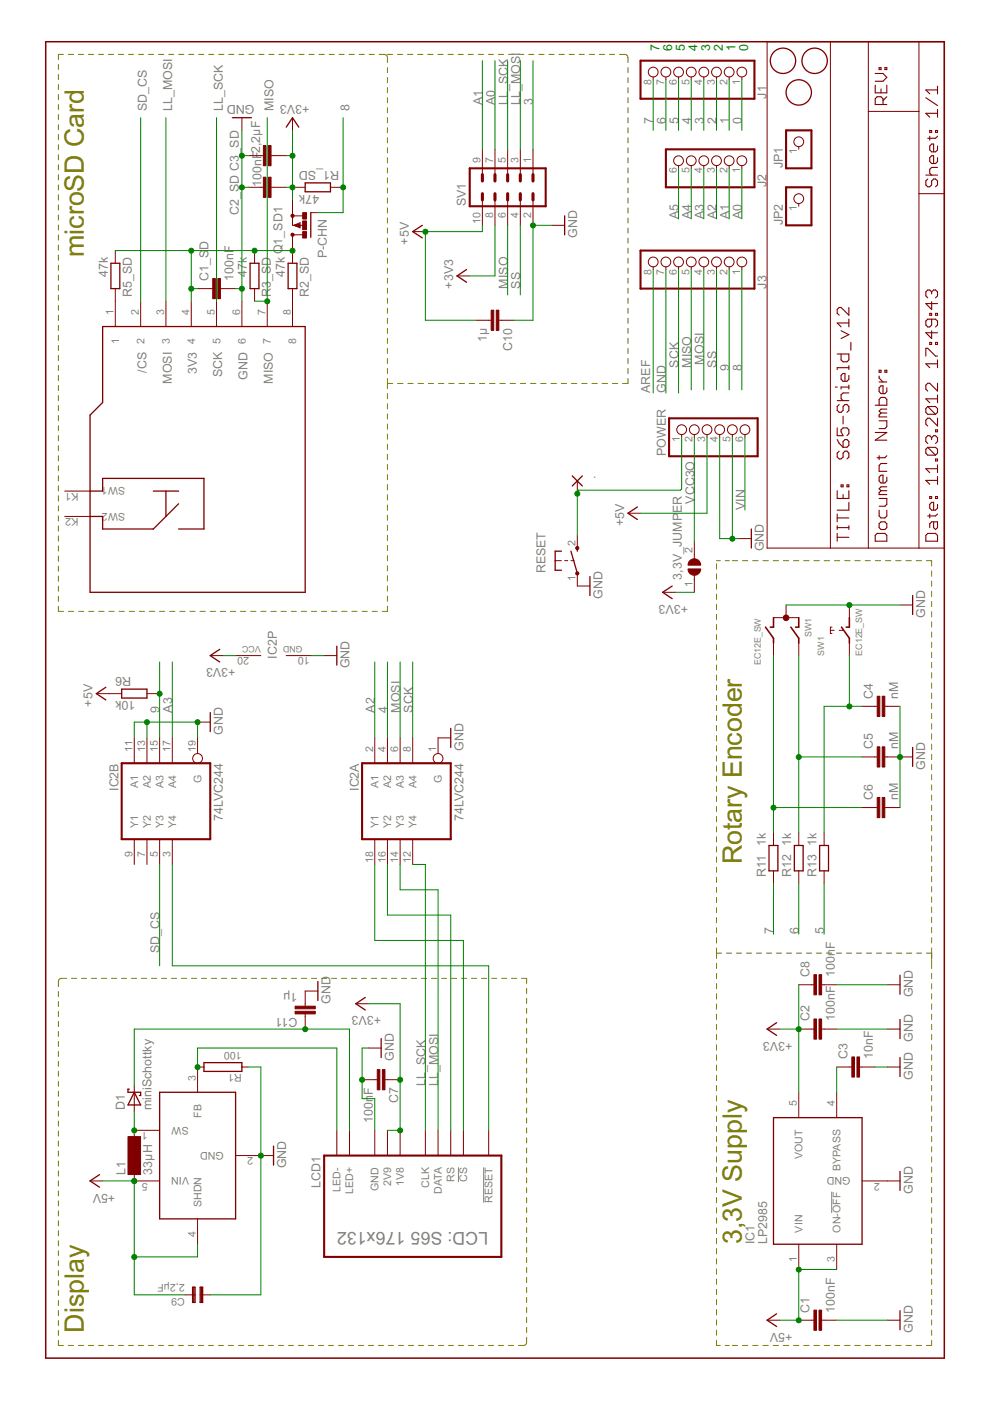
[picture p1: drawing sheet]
<svg xmlns="http://www.w3.org/2000/svg" width="210mm" height="297mm" viewBox="0 0 210 297" stroke-linecap="round" stroke-linejoin="round" font-family="sans-serif">
<defs><g id="words">
<g font-size="6.3" fill="#808000">
<text x="17.7" y="54.5" transform="rotate(-90 17.7 54.5)">microSD Card</text>
<text x="157.3" y="183.3" transform="rotate(-90 157.3 183.3)">Rotary Encoder</text>
<text x="157.3" y="263.8" transform="rotate(-90 157.3 263.8)">3,3V Supply</text>
<text x="17.7" y="282.6" transform="rotate(-90 17.7 282.6)">Display</text>
</g>
<g font-size="4.2" fill="#808080">
<text x="86" y="261.1" transform="rotate(-180 86 261.1)">176x132</text>
<text x="103.5" y="261.1" transform="rotate(-180 103.5 261.1)">LCD: S65</text>
</g>
<g font-size="2.9" fill="#008000">
<text x="139.8" y="10.9" transform="rotate(-90 139.8 10.9)">7</text>
<text x="142.5" y="10.9" transform="rotate(-90 142.5 10.9)">6</text>
<text x="145.2" y="10.9" transform="rotate(-90 145.2 10.9)">5</text>
<text x="147.9" y="10.9" transform="rotate(-90 147.9 10.9)">4</text>
<text x="150.6" y="10.9" transform="rotate(-90 150.6 10.9)">3</text>
<text x="153.3" y="10.9" transform="rotate(-90 153.3 10.9)">2</text>
<text x="155.9" y="10.9" transform="rotate(-90 155.9 10.9)">1</text>
<text x="158.6" y="10.9" transform="rotate(-90 158.6 10.9)">0</text>
</g>
<g font-size="2.9" fill="#808080">
<text x="31.2" y="23.6" transform="rotate(-90 31.2 23.6)">SD_CS</text>
<text x="36.5" y="23.6" transform="rotate(-90 36.5 23.6)">LL_MOSI</text>
<text x="47.3" y="23.6" transform="rotate(-90 47.3 23.6)">LL_SCK</text>
<text x="54" y="22.3" transform="rotate(-180 54 22.3)">GND</text>
<text x="58" y="23.6" transform="rotate(-90 58 23.6)">MISO</text>
<text x="65.6" y="22.3" transform="rotate(-180 65.6 22.3)">+3V3</text>
<text x="74.1" y="23.6" transform="rotate(-90 74.1 23.6)">8</text>
<text x="102.3" y="22.3" transform="rotate(-90 102.3 22.3)">A1</text>
<text x="105" y="22.3" transform="rotate(-90 105 22.3)">A0</text>
<text x="107.6" y="22.3" transform="rotate(-90 107.6 22.3)">LL_SCK</text>
<text x="110.3" y="22.3" transform="rotate(-90 110.3 22.3)">LL_MOSI</text>
<text x="113" y="22.3" transform="rotate(-90 113 22.3)">3</text>
<text x="162.5" y="20.9" transform="rotate(-90 162.5 20.9)">J1</text>
<text x="138.5" y="26.3" transform="rotate(-90 138.5 26.3)">7</text>
<text x="141.2" y="26.3" transform="rotate(-90 141.2 26.3)">6</text>
<text x="143.9" y="26.3" transform="rotate(-90 143.9 26.3)">5</text>
<text x="146.5" y="26.3" transform="rotate(-90 146.5 26.3)">4</text>
<text x="149.2" y="26.3" transform="rotate(-90 149.2 26.3)">3</text>
<text x="151.9" y="26.3" transform="rotate(-90 151.9 26.3)">2</text>
<text x="154.6" y="26.3" transform="rotate(-90 154.6 26.3)">1</text>
<text x="157.3" y="26.3" transform="rotate(-90 157.3 26.3)">0</text>
<text x="55.2" y="32.5" transform="rotate(-90 55.2 32.5)">2,2µF</text>
<text x="166" y="35.7" transform="rotate(-90 166 35.7)">JP1</text>
<text x="55.4" y="39.7" transform="rotate(-90 55.4 39.7)">100nF</text>
<text x="67.7" y="41.3" transform="rotate(-180 67.7 41.3)">47k</text>
<text x="71.9" y="36.2" transform="rotate(-180 71.9 36.2)">R1_SD</text>
<text x="162.5" y="39.7" transform="rotate(-90 162.5 39.7)">J2</text>
<text x="50.6" y="45.6" transform="rotate(-90 50.6 45.6)">C2_SD C3_SD</text>
<text x="98.8" y="43.7" transform="rotate(-90 98.8 43.7)">SV1</text>
<text x="143.9" y="46.4" transform="rotate(-90 143.9 46.4)">A5</text>
<text x="146.5" y="46.4" transform="rotate(-90 146.5 46.4)">A4</text>
<text x="149.2" y="46.4" transform="rotate(-90 149.2 46.4)">A3</text>
<text x="151.9" y="46.4" transform="rotate(-90 151.9 46.4)">A2</text>
<text x="154.6" y="46.4" transform="rotate(-90 154.6 46.4)">A1</text>
<text x="157.3" y="46.4" transform="rotate(-90 157.3 46.4)">A0</text>
<text x="166" y="47.8" transform="rotate(-90 166 47.8)">JP2</text>
<text x="44.2" y="52.9" transform="rotate(-90 44.2 52.9)">D</text>
<text x="86.7" y="51.9" transform="rotate(-90 86.7 51.9)">+5V</text>
<text x="122.4" y="50.4" transform="rotate(-90 122.4 50.4)">GND</text>
<text x="22.8" y="58.8" transform="rotate(-90 22.8 58.8)">47k</text>
<text x="44.2" y="59.6" transform="rotate(-90 44.2 59.6)">C1_S</text>
<text x="49.5" y="59.6" transform="rotate(-90 49.5 59.6)">100nF</text>
<text x="52.4" y="58.8" transform="rotate(-90 52.4 58.8)">47k</text>
<text x="60.4" y="58.8" transform="rotate(-90 60.4 58.8)">47k Q1_SD1</text>
<text x="69.3" y="54.8" transform="rotate(-90 69.3 54.8)">P-CHN</text>
<text x="27.9" y="63" transform="rotate(-90 27.9 63)">R5_SD</text>
<text x="57.4" y="63" transform="rotate(-90 57.4 63)">R3_SD</text>
<text x="65.5" y="63" transform="rotate(-90 65.5 63)">R2_SD</text>
<text x="96.1" y="61.2" transform="rotate(-90 96.1 61.2)">+3V3</text>
<text x="107.6" y="61.2" transform="rotate(-90 107.6 61.2)">MISO</text>
<text x="110.3" y="61.2" transform="rotate(-90 110.3 61.2)">SS</text>
<text x="162.5" y="61.2" transform="rotate(-90 162.5 61.2)">J3</text>
<text x="103.2" y="72.5" transform="rotate(-90 103.2 72.5)">1µ</text>
<text x="108.6" y="74.4" transform="rotate(-90 108.6 74.4)">C10</text>
<text x="143.9" y="78" transform="rotate(-90 143.9 78)">SCK</text>
<text x="146.5" y="78" transform="rotate(-90 146.5 78)">MISO</text>
<text x="149.2" y="77.3" transform="rotate(-90 149.2 77.3)">MOSI</text>
<text x="151.9" y="78" transform="rotate(-90 151.9 78)">SS</text>
<text x="31" y="79" transform="rotate(-90 31 79)">/CS</text>
<text x="36.4" y="81.4" transform="rotate(-90 36.4 81.4)">MOSI</text>
<text x="41.8" y="79.3" transform="rotate(-90 41.8 79.3)">3V3</text>
<text x="47.1" y="80" transform="rotate(-90 47.1 80)">SCK</text>
<text x="52.5" y="80.5" transform="rotate(-90 52.5 80.5)">GND</text>
<text x="57.9" y="81.4" transform="rotate(-90 57.9 81.4)">MISO</text>
<text x="137.8" y="83.3" transform="rotate(-90 137.8 83.3)">AREF</text>
<text x="141.2" y="83.3" transform="rotate(-90 141.2 83.3)">GND</text>
<text x="154.6" y="78.6" transform="rotate(-90 154.6 78.6)">9</text>
<text x="157.3" y="78.6" transform="rotate(-90 157.3 78.6)">8</text>
<text x="126.2" y="101.5" transform="rotate(-90 126.2 101.5)">.</text>
<text x="141.2" y="96.7" transform="rotate(-90 141.2 96.7)">POWER</text>
<text x="147.2" y="106.8" transform="rotate(-90 147.2 106.8)">VCC3O</text>
<text x="132.3" y="111.6" transform="rotate(-90 132.3 111.6)">+5V</text>
<text x="144.5" y="108.8" transform="rotate(-90 144.5 108.8)">ER</text>
<text x="158" y="108.1" transform="rotate(-90 158 108.1)">VIN</text>
<text x="162" y="116.9" transform="rotate(-90 162 116.9)">GND</text>
<text x="115.7" y="121.6" transform="rotate(-90 115.7 121.6)">RESET</text>
<text x="144.5" y="122.9" transform="rotate(-90 144.5 122.9)">3,3V_JUMP</text>
<text x="127.8" y="126.9" transform="rotate(-90 127.8 126.9)">GND</text>
<text x="145.9" y="128.3" transform="rotate(-180 145.9 128.3)">+3V3</text>
<text x="196.2" y="131" transform="rotate(-90 196.2 131)">GND</text>
<text x="27.8" y="143.6" transform="rotate(-180 27.8 143.6)">R6</text>
<text x="49.9" y="141.7" transform="rotate(-180 49.9 141.7)">+3V3</text>
<text x="58.7" y="139.7" transform="rotate(-90 58.7 139.7)">IC2P</text>
<text x="74.1" y="141.7" transform="rotate(-90 74.1 141.7)">GND</text>
<text x="19.6" y="149.8" transform="rotate(-90 19.6 149.8)">+5V</text>
<text x="28.7" y="148.7" transform="rotate(-180 28.7 148.7)">10k</text>
<text x="185.1" y="148.1" transform="rotate(-90 185.1 148.1)">C4</text>
<text x="190.4" y="148.1" transform="rotate(-90 190.4 148.1)">nM</text>
<text x="33.8" y="151.1" transform="rotate(-90 33.8 151.1)">9</text>
<text x="36.5" y="151.1" transform="rotate(-90 36.5 151.1)">A3</text>
<text x="47.3" y="155.8" transform="rotate(-90 47.3 155.8)">GND</text>
<text x="79.5" y="151.1" transform="rotate(-90 79.5 151.1)">A2</text>
<text x="82.1" y="151.1" transform="rotate(-90 82.1 151.1)">4</text>
<text x="84.8" y="151.1" transform="rotate(-90 84.8 151.1)">MOSI</text>
<text x="87.5" y="151.1" transform="rotate(-90 87.5 151.1)">SCK</text>
<text x="98.2" y="159.1" transform="rotate(-90 98.2 159.1)">GND</text>
<text x="185.1" y="158.9" transform="rotate(-90 185.1 158.9)">C5</text>
<text x="190.4" y="158.9" transform="rotate(-90 190.4 158.9)">nM</text>
<text x="25.1" y="167.7" transform="rotate(-90 25.1 167.7)">IC2B</text>
<text x="76.1" y="167.7" transform="rotate(-90 76.1 167.7)">IC2A</text>
<text x="196.2" y="163.2" transform="rotate(-90 196.2 163.2)">GND</text>
<text x="185.1" y="169.6" transform="rotate(-90 185.1 169.6)">C6</text>
<text x="190.4" y="169.6" transform="rotate(-90 190.4 169.6)">nM</text>
<text x="47.3" y="174.2" transform="rotate(-90 47.3 174.2)">74LVC244</text>
<text x="98.2" y="174.2" transform="rotate(-90 98.2 174.2)">74LVC244</text>
<text x="162.4" y="179.3" transform="rotate(-90 162.4 179.3)">1k</text>
<text x="167.7" y="179.3" transform="rotate(-90 167.7 179.3)">1k</text>
<text x="173.1" y="179.3" transform="rotate(-90 173.1 179.3)">1k</text>
<text x="162.4" y="186" transform="rotate(-90 162.4 186)">R11</text>
<text x="167.8" y="186" transform="rotate(-90 167.8 186)">R12</text>
<text x="173.1" y="186" transform="rotate(-90 173.1 186)">R13</text>
<text x="33.8" y="202.1" transform="rotate(-90 33.8 202.1)">SD_CS</text>
<text x="164" y="198" transform="rotate(-90 164 198)">7</text>
<text x="169.4" y="198" transform="rotate(-90 169.4 198)">6</text>
<text x="174.7" y="198" transform="rotate(-90 174.7 198)">5</text>
<text x="171.6" y="207.2" transform="rotate(-90 171.6 207.2)">C8</text>
<text x="177" y="207.2" transform="rotate(-90 177 207.2)">100nF</text>
<text x="63.1" y="210.5" transform="rotate(-180 63.1 210.5)">1µ</text>
<text x="63.1" y="215.9" transform="rotate(-180 63.1 215.9)">C11</text>
<text x="70.1" y="212.8" transform="rotate(-90 70.1 212.8)">GND</text>
<text x="80.8" y="215.5" transform="rotate(-180 80.8 215.5)">+3V3</text>
<text x="193.5" y="211.5" transform="rotate(-90 193.5 211.5)">GND</text>
<text x="168" y="220.9" transform="rotate(-180 168 220.9)">+3V3</text>
<text x="171.6" y="216.6" transform="rotate(-90 171.6 216.6)">C2</text>
<text x="177" y="216.6" transform="rotate(-90 177 216.6)">100nF</text>
<text x="193.5" y="220.9" transform="rotate(-90 193.5 220.9)">GND</text>
<text x="83.5" y="224.9" transform="rotate(-90 83.5 224.9)">GND</text>
<text x="179.7" y="224.6" transform="rotate(-90 179.7 224.6)">C3</text>
<text x="185.1" y="224.6" transform="rotate(-90 185.1 224.6)">10nF</text>
<text x="79.1" y="232.1" transform="rotate(-90 79.1 232.1)">F</text>
<text x="84.4" y="233.9" transform="rotate(-90 84.4 233.9)">C7</text>
<text x="90.2" y="230.3" transform="rotate(-90 90.2 230.3)">LL_SCK</text>
<text x="92.9" y="230.3" transform="rotate(-90 92.9 230.3)">LL_MOSI</text>
<text x="193.5" y="228.9" transform="rotate(-90 193.5 228.9)">GND</text>
<text x="26.5" y="235.4" transform="rotate(-90 26.5 235.4)">D1</text>
<text x="32.1" y="235.4" transform="rotate(-90 32.1 235.4)">miniSchottky</text>
<text x="79.1" y="238.1" transform="rotate(-90 79.1 238.1)">100n</text>
<text x="26.6" y="249" transform="rotate(-90 26.6 249)">L1</text>
<text x="32.2" y="249" transform="rotate(-90 32.2 249)">33µH</text>
<text x="60.7" y="247.7" transform="rotate(-90 60.7 247.7)">GND</text>
<text x="67.9" y="251.8" transform="rotate(-90 67.9 251.8)">LCD1</text>
<text x="24.5" y="253.1" transform="rotate(-180 24.5 253.1)">+5V</text>
<text x="193.5" y="253.1" transform="rotate(-90 193.5 253.1)">GND</text>
<text x="160" y="263.8" transform="rotate(-90 160 263.8)">IC1</text>
<text x="162.6" y="263.8" transform="rotate(-90 162.6 263.8)">LP2985</text>
<text x="171.6" y="278.3" transform="rotate(-90 171.6 278.3)">C1</text>
<text x="177" y="278.3" transform="rotate(-90 177 278.3)">100nF</text>
<text x="168" y="282.6" transform="rotate(-180 168 282.6)">+5V</text>
<text x="193.5" y="282.6" transform="rotate(-90 193.5 282.6)">GND</text>
</g>
<g font-size="2.5" fill="#808080">
<text x="138.1" y="18" transform="rotate(-90 138.1 18)">8</text>
<text x="140.8" y="18" transform="rotate(-90 140.8 18)">7</text>
<text x="143.5" y="18" transform="rotate(-90 143.5 18)">6</text>
<text x="146.2" y="18" transform="rotate(-90 146.2 18)">5</text>
<text x="148.9" y="18" transform="rotate(-90 148.9 18)">4</text>
<text x="151.5" y="18" transform="rotate(-90 151.5 18)">3</text>
<text x="154.2" y="18" transform="rotate(-90 154.2 18)">2</text>
<text x="156.9" y="18" transform="rotate(-90 156.9 18)">1</text>
<text x="101.9" y="34.6" transform="rotate(-90 101.9 34.6)">9</text>
<text x="104.6" y="34.6" transform="rotate(-90 104.6 34.6)">7</text>
<text x="107.3" y="34.6" transform="rotate(-90 107.3 34.6)">5</text>
<text x="109.9" y="34.6" transform="rotate(-90 109.9 34.6)">3</text>
<text x="112.6" y="34.6" transform="rotate(-90 112.6 34.6)">1</text>
<text x="169" y="32.7" transform="rotate(-90 169 32.7)">1</text>
<text x="143.5" y="36.7" transform="rotate(-90 143.5 36.7)">6</text>
<text x="146.2" y="36.7" transform="rotate(-90 146.2 36.7)">5</text>
<text x="148.9" y="36.7" transform="rotate(-90 148.9 36.7)">4</text>
<text x="151.5" y="36.7" transform="rotate(-90 151.5 36.7)">3</text>
<text x="154.2" y="36.7" transform="rotate(-90 154.2 36.7)">2</text>
<text x="156.9" y="36.7" transform="rotate(-90 156.9 36.7)">1</text>
<text x="101.9" y="47.4" transform="rotate(-90 101.9 47.4)">10</text>
<text x="104.6" y="46.1" transform="rotate(-90 104.6 46.1)">8</text>
<text x="107.3" y="46.1" transform="rotate(-90 107.3 46.1)">6</text>
<text x="109.9" y="46.1" transform="rotate(-90 109.9 46.1)">4</text>
<text x="112.6" y="46.1" transform="rotate(-90 112.6 46.1)">2</text>
<text x="169" y="44.8" transform="rotate(-90 169 44.8)">1</text>
<text x="138.1" y="58.2" transform="rotate(-90 138.1 58.2)">8</text>
<text x="140.8" y="58.2" transform="rotate(-90 140.8 58.2)">7</text>
<text x="143.5" y="58.2" transform="rotate(-90 143.5 58.2)">6</text>
<text x="146.2" y="58.2" transform="rotate(-90 146.2 58.2)">5</text>
<text x="148.9" y="58.2" transform="rotate(-90 148.9 58.2)">4</text>
<text x="151.5" y="58.2" transform="rotate(-90 151.5 58.2)">3</text>
<text x="154.2" y="58.2" transform="rotate(-90 154.2 58.2)">2</text>
<text x="156.9" y="58.2" transform="rotate(-90 156.9 58.2)">1</text>
<text x="24.1" y="66.8" transform="rotate(-90 24.1 66.8)">1</text>
<text x="29.4" y="66.8" transform="rotate(-90 29.4 66.8)">2</text>
<text x="34.8" y="66.8" transform="rotate(-90 34.8 66.8)">3</text>
<text x="40.2" y="66.8" transform="rotate(-90 40.2 66.8)">4</text>
<text x="45.5" y="66.8" transform="rotate(-90 45.5 66.8)">5</text>
<text x="50.9" y="66.8" transform="rotate(-90 50.9 66.8)">6</text>
<text x="56.3" y="66.8" transform="rotate(-90 56.3 66.8)">7</text>
<text x="61.6" y="66.8" transform="rotate(-90 61.6 66.8)">8</text>
<text x="25.3" y="73" transform="rotate(-90 25.3 73)">1</text>
<text x="30.6" y="73" transform="rotate(-90 30.6 73)">2</text>
<text x="36" y="73" transform="rotate(-90 36 73)">3</text>
<text x="41.4" y="73" transform="rotate(-90 41.4 73)">4</text>
<text x="46.7" y="73" transform="rotate(-90 46.7 73)">5</text>
<text x="52.1" y="73" transform="rotate(-90 52.1 73)">6</text>
<text x="57.5" y="73" transform="rotate(-90 57.5 73)">7</text>
<text x="62.8" y="73" transform="rotate(-90 62.8 73)">8</text>
<text x="144.2" y="93.8" transform="rotate(-90 144.2 93.8)">1</text>
<text x="146.8" y="93.8" transform="rotate(-90 146.8 93.8)">2</text>
<text x="149.5" y="93.8" transform="rotate(-90 149.5 93.8)">3</text>
<text x="152.2" y="93.8" transform="rotate(-90 152.2 93.8)">4</text>
<text x="154.9" y="93.8" transform="rotate(-90 154.9 93.8)">5</text>
<text x="157.6" y="93.8" transform="rotate(-90 157.6 93.8)">6</text>
<text x="16.6" y="104.5" transform="rotate(-180 16.6 104.5)">K1</text>
<text x="26.5" y="103.3" transform="rotate(-180 26.5 103.3)">SW1</text>
<text x="16.6" y="109.9" transform="rotate(-180 16.6 109.9)">K2</text>
<text x="26.5" y="108.7" transform="rotate(-180 26.5 108.7)">SW2</text>
<text x="122" y="115.8" transform="rotate(-90 122 115.8)">2</text>
<text x="146.8" y="117.2" transform="rotate(-90 146.8 117.2)">2</text>
<text x="122" y="123.2" transform="rotate(-90 122 123.2)">1</text>
<text x="146.8" y="124.6" transform="rotate(-90 146.8 124.6)">1</text>
<text x="52.8" y="139.4" transform="rotate(-180 52.8 139.4)">20</text>
<text x="65.7" y="139.4" transform="rotate(-180 65.7 139.4)">10</text>
<text x="28.1" y="159.4" transform="rotate(-90 28.1 159.4)">11</text>
<text x="30.8" y="159.4" transform="rotate(-90 30.8 159.4)">13</text>
<text x="33.5" y="159.4" transform="rotate(-90 33.5 159.4)">15</text>
<text x="36.2" y="159.4" transform="rotate(-90 36.2 159.4)">17</text>
<text x="41.5" y="159.4" transform="rotate(-90 41.5 159.4)">19</text>
<text x="79.1" y="159.4" transform="rotate(-90 79.1 159.4)">2</text>
<text x="81.8" y="159.4" transform="rotate(-90 81.8 159.4)">4</text>
<text x="84.5" y="159.4" transform="rotate(-90 84.5 159.4)">6</text>
<text x="87.1" y="159.4" transform="rotate(-90 87.1 159.4)">8</text>
<text x="92.5" y="159.4" transform="rotate(-90 92.5 159.4)">1</text>
<text x="29.3" y="167.1" transform="rotate(-90 29.3 167.1)">A1</text>
<text x="32" y="167.1" transform="rotate(-90 32 167.1)">A2</text>
<text x="34.6" y="167.1" transform="rotate(-90 34.6 167.1)">A3</text>
<text x="37.3" y="167.1" transform="rotate(-90 37.3 167.1)">A4</text>
<text x="42.7" y="166" transform="rotate(-90 42.7 166)">G</text>
<text x="80.3" y="167.1" transform="rotate(-90 80.3 167.1)">A1</text>
<text x="83" y="167.1" transform="rotate(-90 83 167.1)">A2</text>
<text x="85.6" y="167.1" transform="rotate(-90 85.6 167.1)">A3</text>
<text x="88.3" y="167.1" transform="rotate(-90 88.3 167.1)">A4</text>
<text x="93.7" y="166" transform="rotate(-90 93.7 166)">G</text>
<text x="29.3" y="175.5" transform="rotate(-90 29.3 175.5)">Y1</text>
<text x="32" y="175.5" transform="rotate(-90 32 175.5)">Y2</text>
<text x="34.6" y="175.5" transform="rotate(-90 34.6 175.5)">Y3</text>
<text x="37.3" y="175.5" transform="rotate(-90 37.3 175.5)">Y4</text>
<text x="80.3" y="175.5" transform="rotate(-90 80.3 175.5)">Y1</text>
<text x="82.9" y="175.5" transform="rotate(-90 82.9 175.5)">Y2</text>
<text x="85.6" y="175.5" transform="rotate(-90 85.6 175.5)">Y3</text>
<text x="88.3" y="175.5" transform="rotate(-90 88.3 175.5)">Y4</text>
<text x="28.1" y="181.7" transform="rotate(-90 28.1 181.7)">9</text>
<text x="30.8" y="181.7" transform="rotate(-90 30.8 181.7)">7</text>
<text x="33.5" y="181.7" transform="rotate(-90 33.5 181.7)">5</text>
<text x="36.2" y="181.7" transform="rotate(-90 36.2 181.7)">3</text>
<text x="79.1" y="182.9" transform="rotate(-90 79.1 182.9)">18</text>
<text x="81.8" y="182.9" transform="rotate(-90 81.8 182.9)">16</text>
<text x="84.5" y="182.9" transform="rotate(-90 84.5 182.9)">14</text>
<text x="87.1" y="182.9" transform="rotate(-90 87.1 182.9)">12</text>
<text x="51.3" y="223.1" transform="rotate(-180 51.3 223.1)">100</text>
<text x="51.3" y="227.7" transform="rotate(-180 51.3 227.7)">R1</text>
<text x="41.5" y="229.1" transform="rotate(-90 41.5 229.1)">3</text>
<text x="40" y="238.8" transform="rotate(-180 40 238.8)">SW</text>
<text x="42.7" y="236.9" transform="rotate(-90 42.7 236.9)">FB</text>
<text x="169" y="234.5" transform="rotate(-90 169 234.5)">5</text>
<text x="177" y="234.5" transform="rotate(-90 177 234.5)">4</text>
<text x="31.4" y="240" transform="rotate(-180 31.4 240)">1</text>
<text x="47.5" y="244.2" transform="rotate(-180 47.5 244.2)">GND</text>
<text x="53.7" y="245.4" transform="rotate(-180 53.7 245.4)">2</text>
<text x="170.2" y="245.7" transform="rotate(-90 170.2 245.7)">VOUT</text>
<text x="31.4" y="250.8" transform="rotate(-180 31.4 250.8)">5</text>
<text x="40.1" y="249.6" transform="rotate(-180 40.1 249.6)">VIN</text>
<text x="82.9" y="251.5" transform="rotate(-90 82.9 251.5)">2V9</text>
<text x="85.6" y="251.5" transform="rotate(-90 85.6 251.5)">1V8</text>
<text x="91" y="251.9" transform="rotate(-90 91 251.9)">CLK</text>
<text x="96.4" y="250.6" transform="rotate(-90 96.4 250.6)">RS</text>
<text x="99" y="250.6" transform="rotate(-90 99 250.6)">CS</text>
<text x="178.2" y="248.2" transform="rotate(-90 178.2 248.2)">BYPASS</text>
<text x="180.3" y="249.6" transform="rotate(-180 180.3 249.6)">GND</text>
<text x="186.5" y="250.8" transform="rotate(-180 186.5 250.8)">2</text>
<text x="42.7" y="256" transform="rotate(-90 42.7 256)">SHDN</text>
<text x="72.2" y="252.6" transform="rotate(-90 72.2 252.6)">LED-</text>
<text x="74.9" y="253.2" transform="rotate(-90 74.9 253.2)">LED+</text>
<text x="80.3" y="252.5" transform="rotate(-90 80.3 252.5)">GND</text>
<text x="93.7" y="253.1" transform="rotate(-90 93.7 253.1)">DATA</text>
<text x="104.4" y="255" transform="rotate(-90 104.4 255)">RESET</text>
<text x="41.5" y="262.2" transform="rotate(-90 41.5 262.2)">4</text>
<text x="170.2" y="261.3" transform="rotate(-90 170.2 261.3)">VIN</text>
<text x="178.2" y="261.3" transform="rotate(-90 178.2 261.3)">ON-OFF</text>
<text x="169" y="267.5" transform="rotate(-90 169 267.5)">1</text>
<text x="177" y="267.5" transform="rotate(-90 177 267.5)">3</text>
<text x="39.2" y="272.2" transform="rotate(-180 39.2 272.2)">2,2µF</text>
<text x="39.2" y="275.2" transform="rotate(-180 39.2 275.2)">C9</text>
</g>
<g font-size="2.1" fill="#808080">
<text x="55.3" y="137" transform="rotate(-180 55.3 137)">VCC</text>
<text x="64.2" y="137" transform="rotate(-180 64.2 137)">GND</text>
<text x="172" y="135.1" transform="rotate(-90 172 135.1)">SW1</text>
<text x="161.3" y="141.1" transform="rotate(-90 161.3 141.1)">EC12E_SW</text>
<text x="174.7" y="139" transform="rotate(-90 174.7 139)">SW1</text>
<text x="182.8" y="139" transform="rotate(-90 182.8 139)">EC12E_SW</text>
</g>
</g></defs>
<path d="M81.5 11.5l.5 .3 .1 .4M132.5 11.5l.5 .3 .1 .4M13 207.4l-.5 .3-.1 .4M111.7 284.6l-.3 .5-.4 .2" fill="none" stroke="#808000" stroke-width=".21"/>
<g fill="#808000" stroke="#808000" stroke-width=".21">
<path d="M13 207.4h1.1z"/>
<path d="M15.2 207.4h1z"/>
<path d="M17.3 207.4h1.1z"/>
<path d="M19.4 207.4h1.1z"/>
<path d="M21.5 207.4h1.1z"/>
<path d="M23.6 207.4h1.1z"/>
<path d="M25.8 207.4h1z"/>
<path d="M27.9 207.4h1.1z"/>
<path d="M30 207.4h1.1z"/>
<path d="M32.1 207.4h1.1z"/>
<path d="M34.2 207.4h1.1z"/>
<path d="M36.4 207.4h1z"/>
<path d="M38.5 207.4h1.1z"/>
<path d="M40.6 207.4h1.1z"/>
<path d="M42.7 207.4h1.1z"/>
<path d="M44.9 207.4h1z"/>
<path d="M47 207.4h1z"/>
<path d="M49.1 207.4h1.1z"/>
<path d="M51.2 207.4h1.1z"/>
<path d="M53.3 207.4h1.1z"/>
<path d="M55.5 207.4h1z"/>
<path d="M57.6 207.4h1.1z"/>
<path d="M59.7 207.4h1.1z"/>
<path d="M61.8 207.4h1.1z"/>
<path d="M63.9 207.4h1.1z"/>
<path d="M66.1 207.4h1z"/>
<path d="M68.2 207.4h1.1z"/>
<path d="M70.3 207.4h1.1z"/>
<path d="M72.4 207.4h1.1z"/>
<path d="M74.5 207.4h1.1z"/>
<path d="M76.7 207.4h1z"/>
<path d="M78.8 207.4h1.1z"/>
<path d="M80.9 207.4h1.1z"/>
<path d="M83 207.4h1.1z"/>
<path d="M85.2 207.4h1z"/>
<path d="M87.3 207.4h1z"/>
<path d="M89.4 207.4h1z"/>
<path d="M91.5 207.4h1.1z"/>
<path d="M93.6 207.4h1.1z"/>
<path d="M95.8 207.4h1z"/>
<path d="M97.9 207.4h1z"/>
<path d="M100 207.4h1z"/>
<path d="M102.1 207.4h1.1z"/>
<path d="M104.2 207.4h1.1z"/>
<path d="M106.4 207.4h1z"/>
<path d="M108.5 207.4h1z"/>
<path d="M110.6 207.4h1.1z"/>
<path d="M111.7 207.4v1.1z"/>
<path d="M111.7 209.5v1.1z"/>
<path d="M111.7 211.7v1z"/>
<path d="M111.7 213.8v1z"/>
<path d="M111.7 215.9v1.1z"/>
<path d="M111.7 218v1.1z"/>
<path d="M111.7 220.1v1.1z"/>
<path d="M111.7 222.2v1.1z"/>
<path d="M111.7 224.3v1.1z"/>
<path d="M111.7 226.5v1z"/>
<path d="M111.7 228.6v1z"/>
<path d="M111.7 230.7v1.1z"/>
<path d="M111.7 232.8v1.1z"/>
<path d="M111.7 234.9v1.1z"/>
<path d="M111.7 237v1.1z"/>
<path d="M111.7 239.1v1.1z"/>
<path d="M111.7 241.3v1z"/>
<path d="M111.7 243.4v1z"/>
<path d="M111.7 245.5v1z"/>
<path d="M111.7 247.6v1.1z"/>
<path d="M111.7 249.7v1.1z"/>
<path d="M111.7 251.8v1.1z"/>
<path d="M111.7 253.9v1.1z"/>
<path d="M111.7 256.1v1z"/>
<path d="M111.7 258.2v1z"/>
<path d="M111.7 260.3v1z"/>
<path d="M111.7 262.4v1.1z"/>
<path d="M111.7 264.5v1.1z"/>
<path d="M111.7 266.6v1.1z"/>
<path d="M111.7 268.7v1.1z"/>
<path d="M111.7 270.8v1.1z"/>
<path d="M111.7 273v1z"/>
<path d="M111.7 275.1v1z"/>
<path d="M111.7 277.2v1.1z"/>
<path d="M111.7 279.3v1.1z"/>
<path d="M111.7 281.4v1.1z"/>
<path d="M111.7 283.5v1.1z"/>
<path d="M109.9 285.3h1.1z"/>
<path d="M107.8 285.3h1.1z"/>
<path d="M105.7 285.3h1z"/>
<path d="M103.6 285.3h1z"/>
<path d="M101.5 285.3h1z"/>
<path d="M99.3 285.3h1.1z"/>
<path d="M97.2 285.3h1.1z"/>
<path d="M95.1 285.3h1z"/>
<path d="M93 285.3h1z"/>
<path d="M90.8 285.3h1.1z"/>
<path d="M88.7 285.3h1.1z"/>
<path d="M86.6 285.3h1.1z"/>
<path d="M84.5 285.3h1z"/>
<path d="M82.4 285.3h1z"/>
<path d="M80.2 285.3h1.1z"/>
<path d="M78.1 285.3h1.1z"/>
<path d="M76 285.3h1.1z"/>
<path d="M73.9 285.3h1.1z"/>
<path d="M71.8 285.3h1z"/>
<path d="M69.6 285.3h1.1z"/>
<path d="M67.5 285.3h1.1z"/>
<path d="M65.4 285.3h1.1z"/>
<path d="M63.3 285.3h1z"/>
<path d="M61.2 285.3h1z"/>
<path d="M59 285.3h1.1z"/>
<path d="M56.9 285.3h1.1z"/>
<path d="M54.8 285.3h1.1z"/>
<path d="M52.7 285.3h1z"/>
<path d="M50.5 285.3h1.1z"/>
<path d="M48.4 285.3h1.1z"/>
<path d="M46.3 285.3h1.1z"/>
<path d="M44.2 285.3h1.1z"/>
<path d="M42.1 285.3h1z"/>
<path d="M39.9 285.3h1.1z"/>
<path d="M37.8 285.3h1.1z"/>
<path d="M35.7 285.3h1.1z"/>
<path d="M33.6 285.3h1z"/>
<path d="M31.5 285.3h1z"/>
<path d="M29.3 285.3h1.1z"/>
<path d="M27.2 285.3h1.1z"/>
<path d="M25.1 285.3h1.1z"/>
<path d="M23 285.3h1z"/>
<path d="M20.9 285.3h1z"/>
<path d="M18.7 285.3h1.1z"/>
<path d="M16.6 285.3h1.1z"/>
<path d="M14.5 285.3h1.1z"/>
<path d="M12.4 285.3h1z"/>
<path d="M12.4 284.2v1.1z"/>
<path d="M12.4 282.1v1z"/>
<path d="M12.4 280v1z"/>
<path d="M12.4 277.9v1z"/>
<path d="M12.4 275.8v1z"/>
<path d="M12.4 273.6v1.1z"/>
<path d="M12.4 271.5v1.1z"/>
<path d="M12.4 269.4v1.1z"/>
<path d="M12.4 267.3v1.1z"/>
<path d="M12.4 265.2v1z"/>
<path d="M12.4 263.1v1z"/>
<path d="M12.4 261v1z"/>
<path d="M12.4 258.8v1.1z"/>
<path d="M12.4 256.7v1.1z"/>
<path d="M12.4 254.6v1.1z"/>
<path d="M12.4 252.5v1.1z"/>
<path d="M12.4 250.4v1z"/>
<path d="M12.4 248.3v1z"/>
<path d="M12.4 246.2v1z"/>
<path d="M12.4 244.1v1z"/>
<path d="M12.4 241.9v1.1z"/>
<path d="M12.4 239.8v1.1z"/>
<path d="M12.4 237.7v1.1z"/>
<path d="M12.4 235.6v1z"/>
<path d="M12.4 233.5v1z"/>
<path d="M12.4 231.4v1z"/>
<path d="M12.4 229.3v1z"/>
<path d="M12.4 227.1v1.1z"/>
<path d="M12.4 225v1.1z"/>
<path d="M12.4 222.9v1.1z"/>
<path d="M12.4 220.8v1z"/>
<path d="M12.4 218.7v1z"/>
<path d="M12.4 216.6v1z"/>
<path d="M12.4 214.5v1z"/>
<path d="M12.4 212.3v1.1z"/>
<path d="M12.4 210.2v1.1z"/>
<path d="M12.4 208.1v1.1z"/>
<path d="M151.9 201v1.1z"/>
<path d="M151.9 198.8v1.1z"/>
<path d="M151.9 196.7v1.1z"/>
<path d="M151.9 194.6v1z"/>
<path d="M151.9 192.4v1.1z"/>
<path d="M151.9 190.3v1.1z"/>
<path d="M151.9 188.1v1.1z"/>
<path d="M151.9 186v1.1z"/>
<path d="M151.9 183.9v1z"/>
<path d="M151.9 181.7v1.1z"/>
<path d="M151.9 179.6v1z"/>
<path d="M151.9 177.4v1.1z"/>
<path d="M151.9 175.3v1.1z"/>
<path d="M151.9 173.1v1.1z"/>
<path d="M151.9 171v1.1z"/>
<path d="M151.9 168.8v1.1z"/>
<path d="M151.9 166.7v1.1z"/>
<path d="M151.9 164.5v1.2z"/>
<path d="M151.9 162.4v1.1z"/>
<path d="M151.9 160.3v1.1z"/>
<path d="M151.9 158.1v1.1z"/>
<path d="M151.9 156v1.1z"/>
<path d="M151.9 153.8v1.1z"/>
<path d="M151.9 151.7v1.1z"/>
<path d="M151.9 149.6v1z"/>
<path d="M151.9 147.4v1.1z"/>
<path d="M151.9 145.3v1z"/>
<path d="M151.9 143.1v1.1z"/>
<path d="M151.9 141v1.1z"/>
<path d="M151.9 138.8v1.1z"/>
<path d="M151.9 136.7v1.1z"/>
<path d="M151.9 134.6v1z"/>
<path d="M151.9 132.4v1.1z"/>
<path d="M151.9 130.3v1.1z"/>
<path d="M151.9 128.1v1.1z"/>
<path d="M151.9 126v1.1z"/>
<path d="M151.9 123.8v1.1z"/>
<path d="M151.9 121.7v1.1z"/>
<path d="M151.9 119.5v1.1z"/>
<path d="M155.3 118.9h1.1z"/>
<path d="M157.4 118.9h1.1z"/>
<path d="M159.6 118.9h1.1z"/>
<path d="M161.8 118.9h1.1z"/>
<path d="M163.9 118.9h1.1z"/>
<path d="M166.1 118.9h1.1z"/>
<path d="M168.3 118.9h1.1z"/>
<path d="M170.4 118.9h1.1z"/>
<path d="M172.6 118.9h1.1z"/>
<path d="M174.8 118.9h1.1z"/>
<path d="M176.9 118.9h1.1z"/>
<path d="M179.1 118.9h1.1z"/>
<path d="M181.3 118.9h1.1z"/>
<path d="M183.4 118.9h1.1z"/>
<path d="M185.6 118.9h1.1z"/>
<path d="M187.7 118.9h1.2z"/>
<path d="M189.9 118.9h1.1z"/>
<path d="M192.1 118.9h1.1z"/>
<path d="M194.2 118.9h1.2z"/>
<path d="M196.4 118.9h1.1z"/>
<path d="M197.5 118.9v1.1z"/>
<path d="M197.5 121.1v1.1z"/>
<path d="M197.5 123.2v1.1z"/>
<path d="M197.5 125.4v1.1z"/>
<path d="M197.5 127.5v1.1z"/>
<path d="M197.5 129.7v1.1z"/>
<path d="M197.5 131.8v1.1z"/>
<path d="M197.5 134v1.1z"/>
<path d="M197.5 136.2v1.1z"/>
<path d="M197.5 138.3v1.1z"/>
<path d="M197.5 140.5v1.1z"/>
<path d="M197.5 142.6v1.1z"/>
<path d="M197.5 144.8v1.1z"/>
<path d="M197.5 147v1.1z"/>
<path d="M197.5 149.1v1.1z"/>
<path d="M197.5 151.3v1.1z"/>
<path d="M197.5 153.4v1.2z"/>
<path d="M197.5 155.6v1.1z"/>
<path d="M197.5 157.8v1.1z"/>
<path d="M197.5 159.9v1.1z"/>
<path d="M197.5 162.1v1.1z"/>
<path d="M197.5 164.3v1.1z"/>
<path d="M197.5 166.4v1.1z"/>
<path d="M197.5 168.6v1.1z"/>
<path d="M197.5 170.7v1.1z"/>
<path d="M197.5 172.9v1.1z"/>
<path d="M197.5 175v1.1z"/>
<path d="M197.5 177.2v1.1z"/>
<path d="M197.5 179.4v1.1z"/>
<path d="M197.5 181.5v1.1z"/>
<path d="M197.5 183.7v1.1z"/>
<path d="M197.5 185.8v1.1z"/>
<path d="M197.5 188v1.1z"/>
<path d="M197.5 190.2v1.1z"/>
<path d="M197.5 192.3v1.1z"/>
<path d="M197.5 194.5v1.1z"/>
<path d="M197.5 196.7v1.1z"/>
<path d="M197.5 198.8v1.1z"/>
<path d="M197.5 201v1.1z"/>
<path d="M197.5 202.1v2z"/>
<path d="M196.5 202.1h1z"/>
<path d="M194.4 202.1h1z"/>
<path d="M192.2 202.1h1.1z"/>
<path d="M190.1 202.1h1.1z"/>
<path d="M188 202.1h1z"/>
<path d="M185.9 202.1h1z"/>
<path d="M183.7 202.1h1.1z"/>
<path d="M181.6 202.1h1.1z"/>
<path d="M179.5 202.1h1.1z"/>
<path d="M177.4 202.1h1z"/>
<path d="M175.3 202.1h1z"/>
<path d="M173.1 202.1h1.1z"/>
<path d="M171 202.1h1.1z"/>
<path d="M168.9 202.1h1z"/>
<path d="M166.8 202.1h1z"/>
<path d="M164.7 202.1h1z"/>
<path d="M162.5 202.1h1.1z"/>
<path d="M160.4 202.1h1.1z"/>
<path d="M158.3 202.1h1z"/>
<path d="M156.2 202.1h1z"/>
<path d="M154 202.1h1.1z"/>
<path d="M151.9 202.1h1.1z"/>
<path d="M155.3 285.3h1.1z"/>
<path d="M157.4 285.3h1.1z"/>
<path d="M159.6 285.3h1.1z"/>
<path d="M161.8 285.3h1.1z"/>
<path d="M163.9 285.3h1.1z"/>
<path d="M166.1 285.3h1.1z"/>
<path d="M168.3 285.3h1.1z"/>
<path d="M170.4 285.3h1.1z"/>
<path d="M172.6 285.3h1.1z"/>
<path d="M174.8 285.3h1.1z"/>
<path d="M176.9 285.3h1.1z"/>
<path d="M179.1 285.3h1.1z"/>
<path d="M181.3 285.3h1.1z"/>
<path d="M183.4 285.3h1.1z"/>
<path d="M185.6 285.3h1.1z"/>
<path d="M187.7 285.3h1.2z"/>
<path d="M189.9 285.3h1.1z"/>
<path d="M192.1 285.3h1.1z"/>
<path d="M194.2 285.3h1.2z"/>
<path d="M196.4 285.3h1.1z"/>
<path d="M197.5 284.2v1.1z"/>
<path d="M197.5 282v1.1z"/>
<path d="M197.5 279.8v1.1z"/>
<path d="M197.5 277.7v1.1z"/>
<path d="M197.5 275.5v1.1z"/>
<path d="M197.5 273.4v1.1z"/>
<path d="M197.5 271.2v1.1z"/>
<path d="M197.5 269v1.2z"/>
<path d="M197.5 266.9v1.1z"/>
<path d="M197.5 264.7v1.1z"/>
<path d="M197.5 262.6v1.1z"/>
<path d="M197.5 260.4v1.1z"/>
<path d="M197.5 258.2v1.2z"/>
<path d="M197.5 256.1v1.1z"/>
<path d="M197.5 253.9v1.1z"/>
<path d="M197.5 251.8v1.1z"/>
<path d="M197.5 249.6v1.1z"/>
<path d="M197.5 247.4v1.1z"/>
<path d="M197.5 245.3v1.1z"/>
<path d="M197.5 243.1v1.1z"/>
<path d="M197.5 241v1.1z"/>
<path d="M197.5 238.8v1.1z"/>
<path d="M197.5 236.6v1.1z"/>
<path d="M197.5 234.5v1.1z"/>
<path d="M197.5 232.3v1.1z"/>
<path d="M197.5 230.2v1.1z"/>
<path d="M197.5 228v1.1z"/>
<path d="M197.5 225.8v1.1z"/>
<path d="M197.5 223.7v1.1z"/>
<path d="M197.5 221.5v1.1z"/>
<path d="M197.5 219.4v1.1z"/>
<path d="M197.5 217.2v1.1z"/>
<path d="M197.5 215v1.1z"/>
<path d="M197.5 212.9v1.1z"/>
<path d="M197.5 210.7v1.1z"/>
<path d="M197.5 208.6v1.1z"/>
<path d="M197.5 206.4v1.1z"/>
<path d="M197.5 204.2v1.1z"/>
<path d="M197.5 202.1v1.1z"/>
<path d="M151.9 202.1v1.1z"/>
<path d="M151.9 204.2v1.1z"/>
<path d="M151.9 206.4v1.1z"/>
<path d="M151.9 208.6v1.1z"/>
<path d="M151.9 210.7v1.1z"/>
<path d="M151.9 212.9v1.1z"/>
<path d="M151.9 215v1.1z"/>
<path d="M151.9 217.2v1.1z"/>
<path d="M151.9 219.4v1.1z"/>
<path d="M151.9 221.5v1.1z"/>
<path d="M151.9 223.7v1.1z"/>
<path d="M151.9 225.8v1.1z"/>
<path d="M151.9 228v1.1z"/>
<path d="M151.9 230.2v1.1z"/>
<path d="M151.9 232.3v1.1z"/>
<path d="M151.9 234.5v1.1z"/>
<path d="M151.9 236.6v1.1z"/>
<path d="M151.9 238.8v1.1z"/>
<path d="M151.9 241v1.1z"/>
<path d="M151.9 243.1v1.1z"/>
<path d="M151.9 245.3v1.1z"/>
<path d="M151.9 247.4v1.1z"/>
<path d="M151.9 249.6v1.1z"/>
<path d="M151.9 251.8v1.1z"/>
<path d="M151.9 253.9v1.1z"/>
<path d="M151.9 256.1v1.1z"/>
<path d="M151.9 258.2v1.1z"/>
<path d="M151.9 260.4v1.1z"/>
<path d="M151.9 262.6v1.1z"/>
<path d="M151.9 264.7v1.1z"/>
<path d="M151.9 266.9v1.1z"/>
<path d="M151.9 269v1.2z"/>
<path d="M151.9 271.2v1.1z"/>
<path d="M151.9 273.4v1.1z"/>
<path d="M151.9 275.5v1.1z"/>
<path d="M151.9 277.7v1.1z"/>
<path d="M151.9 279.8v1.1z"/>
<path d="M151.9 282v1.1z"/>
<path d="M151.9 284.2v1.1z"/>
<path d="M12.4 129.6h1.1z"/>
<path d="M14.5 129.6h1.1z"/>
<path d="M16.7 129.6h1.1z"/>
<path d="M18.8 129.6h1.1z"/>
<path d="M21 129.6h1.1z"/>
<path d="M23.1 129.6h1.1z"/>
<path d="M25.3 129.6h1.1z"/>
<path d="M27.4 129.6h1.1z"/>
<path d="M29.5 129.6h1.1z"/>
<path d="M31.7 129.6h1.1z"/>
<path d="M33.8 129.6h1.1z"/>
<path d="M36 129.6h1.1z"/>
<path d="M38.1 129.6h1.1z"/>
<path d="M40.3 129.6h1.1z"/>
<path d="M42.4 129.6h1.1z"/>
<path d="M44.6 129.6h1.1z"/>
<path d="M46.7 129.6h1.1z"/>
<path d="M48.9 129.6h1.1z"/>
<path d="M51 129.6h1.1z"/>
<path d="M53.1 129.6h1.2z"/>
<path d="M55.3 129.6h1.1z"/>
<path d="M57.4 129.6h1.1z"/>
<path d="M59.6 129.6h1.1z"/>
<path d="M61.7 129.6h1.1z"/>
<path d="M63.9 129.6h1.1z"/>
<path d="M66 129.6h1.1z"/>
<path d="M68.2 129.6h1.1z"/>
<path d="M70.3 129.6h1.1z"/>
<path d="M72.5 129.6h1.1z"/>
<path d="M74.6 129.6h1.1z"/>
<path d="M76.8 129.6h1.1z"/>
<path d="M78.9 129.6h1.1z"/>
<path d="M81 129.6h1.1z"/>
<path d="M82.1 128.5v1.1z"/>
<path d="M82.1 126.4v1.1z"/>
<path d="M82.1 124.2v1.1z"/>
<path d="M82.1 122.1v1.1z"/>
<path d="M82.1 120v1z"/>
<path d="M82.1 117.8v1.1z"/>
<path d="M82.1 115.7v1z"/>
<path d="M82.1 113.5v1.1z"/>
<path d="M82.1 111.4v1z"/>
<path d="M82.1 109.2v1.1z"/>
<path d="M82.1 107.1v1.1z"/>
<path d="M82.1 104.9v1.1z"/>
<path d="M82.1 102.8v1.1z"/>
<path d="M82.1 100.6v1.1z"/>
<path d="M82.1 98.5v1.1z"/>
<path d="M82.1 96.3v1.1z"/>
<path d="M82.1 94.2v1.1z"/>
<path d="M82.1 92v1.1z"/>
<path d="M82.1 89.9v1.1z"/>
<path d="M82.1 87.8v1z"/>
<path d="M82.1 85.6v1.1z"/>
<path d="M82.1 83.5v1z"/>
<path d="M82.1 81.3v1.1z"/>
<path d="M82.1 80.2v1.1z"/>
<path d="M82.1 78.1v1.1z"/>
<path d="M82.1 76v1.1z"/>
<path d="M82.1 73.9v1z"/>
<path d="M82.1 71.7v1.1z"/>
<path d="M82.1 69.6v1.1z"/>
<path d="M82.1 67.5v1.1z"/>
<path d="M82.1 65.4v1z"/>
<path d="M82.1 63.2v1.1z"/>
<path d="M82.1 61.1v1.1z"/>
<path d="M82.1 59v1z"/>
<path d="M82.1 56.9v1z"/>
<path d="M82.1 54.7v1.1z"/>
<path d="M82.1 52.6v1.1z"/>
<path d="M82.1 50.5v1z"/>
<path d="M82.1 48.3v1.1z"/>
<path d="M82.1 46.2v1.1z"/>
<path d="M82.1 44.1v1.1z"/>
<path d="M82.1 42v1.1z"/>
<path d="M82.1 39.9v1z"/>
<path d="M82.1 37.7v1.1z"/>
<path d="M82.1 35.6v1.1z"/>
<path d="M82.1 33.5v1z"/>
<path d="M82.1 31.3v1.1z"/>
<path d="M82.1 29.2v1.1z"/>
<path d="M82.1 27.1v1.1z"/>
<path d="M82.1 25v1z"/>
<path d="M82.1 22.8v1.1z"/>
<path d="M82.1 20.7v1.1z"/>
<path d="M82.1 18.6v1.1z"/>
<path d="M82.1 16.5v1z"/>
<path d="M82.1 14.3v1.1z"/>
<path d="M82.1 12.2v1.1z"/>
<path d="M80.4 11.5h1.1z"/>
<path d="M78.3 11.5h1.1z"/>
<path d="M76.2 11.5h1z"/>
<path d="M74 11.5h1.1z"/>
<path d="M71.9 11.5h1.1z"/>
<path d="M69.8 11.5h1z"/>
<path d="M67.6 11.5h1.1z"/>
<path d="M65.5 11.5h1.1z"/>
<path d="M63.4 11.5h1.1z"/>
<path d="M61.3 11.5h1z"/>
<path d="M59.1 11.5h1.1z"/>
<path d="M57 11.5h1.1z"/>
<path d="M54.9 11.5h1.1z"/>
<path d="M52.8 11.5h1z"/>
<path d="M50.7 11.5h1z"/>
<path d="M48.5 11.5h1.1z"/>
<path d="M46.4 11.5h1.1z"/>
<path d="M44.3 11.5h1z"/>
<path d="M42.1 11.5h1.1z"/>
<path d="M40 11.5h1.1z"/>
<path d="M37.9 11.5h1.1z"/>
<path d="M35.8 11.5h1z"/>
<path d="M33.6 11.5h1.1z"/>
<path d="M31.5 11.5h1.1z"/>
<path d="M29.4 11.5h1.1z"/>
<path d="M27.3 11.5h1z"/>
<path d="M25.1 11.5h1.1z"/>
<path d="M23 11.5h1.1z"/>
<path d="M20.9 11.5h1z"/>
<path d="M18.8 11.5h1z"/>
<path d="M16.6 11.5h1.1z"/>
<path d="M14.5 11.5h1.1z"/>
<path d="M12.4 11.5h1z"/>
<path d="M12.4 11.5v1.1z"/>
<path d="M12.4 13.7v1z"/>
<path d="M12.4 15.8v1.1z"/>
<path d="M12.4 17.9v1.1z"/>
<path d="M12.4 20v1.1z"/>
<path d="M12.4 22.2v1z"/>
<path d="M12.4 24.3v1.1z"/>
<path d="M12.4 26.4v1.1z"/>
<path d="M12.4 28.6v1z"/>
<path d="M12.4 30.7v1z"/>
<path d="M12.4 32.8v1.1z"/>
<path d="M12.4 34.9v1.1z"/>
<path d="M12.4 37.1v1z"/>
<path d="M12.4 39.2v1.1z"/>
<path d="M12.4 41.3v1.1z"/>
<path d="M12.4 43.5v1z"/>
<path d="M12.4 45.6v1.1z"/>
<path d="M12.4 47.7v1.1z"/>
<path d="M12.4 49.8v1.1z"/>
<path d="M12.4 52v1z"/>
<path d="M12.4 54.1v1.1z"/>
<path d="M12.4 56.2v1.1z"/>
<path d="M12.4 58.3v1.1z"/>
<path d="M12.4 60.5v1z"/>
<path d="M12.4 62.6v1.1z"/>
<path d="M12.4 64.7v1.1z"/>
<path d="M12.4 66.8v1.1z"/>
<path d="M12.4 69v1z"/>
<path d="M12.4 71.1v1.1z"/>
<path d="M12.4 73.2v1.1z"/>
<path d="M12.4 75.4v1z"/>
<path d="M12.4 77.5v1z"/>
<path d="M12.4 79.6v1.1z"/>
<path d="M12.4 81.7v1.1z"/>
<path d="M12.4 83.9v1z"/>
<path d="M12.4 86v1.1z"/>
<path d="M12.4 88.1v1.1z"/>
<path d="M12.4 90.3v1z"/>
<path d="M12.4 92.4v1.1z"/>
<path d="M12.4 94.5v1.1z"/>
<path d="M12.4 96.6v1.1z"/>
<path d="M12.4 98.8v1z"/>
<path d="M12.4 100.9v1.1z"/>
<path d="M12.4 103v1.1z"/>
<path d="M12.4 105.1v1.1z"/>
<path d="M12.4 107.3v1z"/>
<path d="M12.4 109.4v1.1z"/>
<path d="M12.4 111.5v1.1z"/>
<path d="M12.4 113.6v1.1z"/>
<path d="M12.4 115.8v1z"/>
<path d="M12.4 117.9v1.1z"/>
<path d="M12.4 120v1.1z"/>
<path d="M12.4 122.2v1z"/>
<path d="M12.4 124.3v1z"/>
<path d="M12.4 126.4v1.1z"/>
<path d="M12.4 128.5v1.1z"/>
<path d="M82.1 81.3h1.1z"/>
<path d="M84.3 81.3h1.1z"/>
<path d="M86.5 81.3h1.1z"/>
<path d="M88.6 81.3h1.2z"/>
<path d="M90.8 81.3h1.1z"/>
<path d="M93 81.3h1.1z"/>
<path d="M95.2 81.3h1.1z"/>
<path d="M97.3 81.3h1.1z"/>
<path d="M99.5 81.3h1.1z"/>
<path d="M101.7 81.3h1.1z"/>
<path d="M103.8 81.3h1.1z"/>
<path d="M106 81.3h1.1z"/>
<path d="M108.2 81.3h1.1z"/>
<path d="M110.3 81.3h1.1z"/>
<path d="M112.5 81.3h1.1z"/>
<path d="M114.7 81.3h1.1z"/>
<path d="M116.8 81.3h1.2z"/>
<path d="M119 81.3h1.1z"/>
<path d="M121.2 81.3h1.1z"/>
<path d="M123.3 81.3h1.2z"/>
<path d="M125.5 81.3h1.1z"/>
<path d="M127.7 81.3h1.1z"/>
<path d="M129.9 81.3h1.1z"/>
<path d="M132 81.3h1.1z"/>
<path d="M133.1 80.2v1.1z"/>
<path d="M133.1 78.1v1.1z"/>
<path d="M133.1 76v1.1z"/>
<path d="M133.1 73.9v1z"/>
<path d="M133.1 71.7v1.1z"/>
<path d="M133.1 69.6v1.1z"/>
<path d="M133.1 67.5v1.1z"/>
<path d="M133.1 65.4v1z"/>
<path d="M133.1 63.2v1.1z"/>
<path d="M133.1 61.1v1.1z"/>
<path d="M133.1 59v1z"/>
<path d="M133.1 56.9v1z"/>
<path d="M133.1 54.7v1.1z"/>
<path d="M133.1 52.6v1.1z"/>
<path d="M133.1 50.5v1z"/>
<path d="M133.1 48.3v1.1z"/>
<path d="M133.1 46.2v1.1z"/>
<path d="M133.1 44.1v1.1z"/>
<path d="M133.1 42v1.1z"/>
<path d="M133.1 39.9v1z"/>
<path d="M133.1 37.7v1.1z"/>
<path d="M133.1 35.6v1.1z"/>
<path d="M133.1 33.5v1z"/>
<path d="M133.1 31.3v1.1z"/>
<path d="M133.1 29.2v1.1z"/>
<path d="M133.1 27.1v1.1z"/>
<path d="M133.1 25v1z"/>
<path d="M133.1 22.8v1.1z"/>
<path d="M133.1 20.7v1.1z"/>
<path d="M133.1 18.6v1.1z"/>
<path d="M133.1 16.5v1z"/>
<path d="M133.1 14.3v1.1z"/>
<path d="M133.1 12.2v1.1z"/>
<path d="M131.4 11.5h1.1z"/>
<path d="M129.2 11.5h1.1z"/>
<path d="M127.1 11.5h1.1z"/>
<path d="M124.9 11.5h1.1z"/>
<path d="M122.8 11.5h1.1z"/>
<path d="M120.7 11.5h1.1z"/>
<path d="M118.5 11.5h1.1z"/>
<path d="M116.4 11.5h1.1z"/>
<path d="M114.3 11.5h1z"/>
<path d="M112.1 11.5h1.1z"/>
<path d="M110 11.5h1.1z"/>
<path d="M107.8 11.5h1.1z"/>
<path d="M105.7 11.5h1.1z"/>
<path d="M103.5 11.5h1.1z"/>
<path d="M101.4 11.5h1.1z"/>
<path d="M99.3 11.5h1.1z"/>
<path d="M97.1 11.5h1.1z"/>
<path d="M95 11.5h1.1z"/>
<path d="M92.9 11.5h1z"/>
<path d="M90.7 11.5h1.1z"/>
<path d="M88.6 11.5h1.1z"/>
<path d="M86.4 11.5h1.1z"/>
<path d="M84.3 11.5h1.1z"/>
<path d="M82.1 11.5h1.1z"/>
<path d="M153.8 285.3h.8z"/>
<path d="M151.9 285.3h.8z"/>
<path d="M153.8 118.9h.8z"/>
<path d="M151.9 118.9h.8z"/>
</g>
<g fill="#808080" stroke="#808080" stroke-width=".21">
<path d="M102.6 247.5v7.5z"/>
<path d="M97.2 247.5v3.1z"/>
<path d="M176.3 252.7v4.5z"/>
</g>
<g fill="none" stroke="#800000" stroke-width=".21">
<circle cx="138.5" cy="15.3" r="1.04"/>
<circle cx="141.2" cy="15.3" r="1.04"/>
<circle cx="143.9" cy="15.3" r="1.04"/>
<circle cx="146.6" cy="15.3" r="1.04"/>
<circle cx="149.2" cy="15.3" r="1.04"/>
<circle cx="151.9" cy="15.3" r="1.04"/>
<circle cx="154.6" cy="15.3" r="1.04"/>
<circle cx="157.3" cy="15.3" r="1.04"/>
<circle cx="143.9" cy="34.1" r="1.04"/>
<circle cx="146.6" cy="34.1" r="1.04"/>
<circle cx="149.2" cy="34.1" r="1.04"/>
<circle cx="151.9" cy="34.1" r="1.04"/>
<circle cx="154.6" cy="34.1" r="1.04"/>
<circle cx="157.3" cy="34.1" r="1.04"/>
<circle cx="169.4" cy="30.1" r="1.04"/>
<circle cx="138.5" cy="55.5" r="1.04"/>
<circle cx="141.2" cy="55.5" r="1.04"/>
<circle cx="143.9" cy="55.5" r="1.04"/>
<circle cx="146.6" cy="55.5" r="1.04"/>
<circle cx="149.2" cy="55.5" r="1.04"/>
<circle cx="151.9" cy="55.5" r="1.04"/>
<circle cx="154.6" cy="55.5" r="1.04"/>
<circle cx="157.3" cy="55.5" r="1.04"/>
<circle cx="169.4" cy="42.1" r="1.04"/>
<circle cx="144.5" cy="91.1" r="1.04"/>
<circle cx="147.2" cy="91.1" r="1.04"/>
<circle cx="149.9" cy="91.1" r="1.04"/>
<circle cx="152.6" cy="91.1" r="1.04"/>
<circle cx="155.3" cy="91.1" r="1.04"/>
<circle cx="157.9" cy="91.1" r="1.04"/>
<circle cx="41.9" cy="160.8" r="1.04"/>
<circle cx="92.9" cy="160.8" r="1.04"/>
</g>
<g fill="#800000" stroke="#800000" stroke-width=".21">
<path d="M157.3 16.3v.6z"/>
<path d="M154.6 16.3v.6z"/>
<path d="M151.9 16.3v.6z"/>
<path d="M149.2 16.3v.6z"/>
<path d="M146.6 16.3v.6z"/>
<path d="M143.9 16.3v.6z"/>
<path d="M141.2 16.3v.6z"/>
<path d="M138.5 16.3v.6z"/>
<path d="M157.3 56.6v.5z"/>
<path d="M154.6 56.6v.5z"/>
<path d="M151.9 56.6v.5z"/>
<path d="M149.2 56.6v.5z"/>
<path d="M146.6 56.6v.5z"/>
<path d="M143.9 56.6v.5z"/>
<path d="M141.2 56.6v.5z"/>
<path d="M138.5 56.6v.5z"/>
<path d="M157.3 35.1v.6z"/>
<path d="M154.6 35.1v.6z"/>
<path d="M151.9 35.1v.6z"/>
<path d="M149.2 35.1v.6z"/>
<path d="M146.6 35.1v.6z"/>
<path d="M143.9 35.1v.6z"/>
<path d="M156.6 114.2h2.7z"/>
<path d="M133.1 108.8h2.7z"/>
<path d="M144.5 92.1v.6z"/>
<path d="M147.2 92.1v.6z"/>
<path d="M149.9 92.1v.6z"/>
<path d="M152.6 92.1v.6z"/>
<path d="M155.3 92.1v.6z"/>
<path d="M157.9 92.1v.6z"/>
<path d="M71.4 239.6v5.4z"/>
<path d="M74.1 239.6v5.4z"/>
<path d="M103.6 239.6v5.4z"/>
<path d="M98.3 239.6v5.4z"/>
<path d="M95.6 239.6v5.4z"/>
<path d="M92.9 239.6v5.4z"/>
<path d="M90.2 239.6v5.4z"/>
<path d="M84.8 239.6v5.4z"/>
<path d="M82.1 239.6v5.4z"/>
<path d="M79.5 239.6v5.4z"/>
<path d="M166.7 128.3v2.7z"/>
<path d="M169.4 136.3v2.7z"/>
<path d="M164 136.3v2.7z"/>
<path d="M164 131h5.4z"/>
<path d="M177.9 133.6h.9z"/>
<path d="M176.1 133.6h.8z"/>
<path d="M176.1 133v1.3z"/>
<path d="M180.1 128.3v2.7z"/>
<path d="M180.1 136.3v2.7z"/>
<path d="M176.1 134.3h.3z"/>
<path d="M176.1 133h.3z"/>
<path d="M31.2 147.1h2.6z"/>
<path d="M23.1 147.1h2.7z"/>
<path d="M169.4 231.6v5.4z"/>
<path d="M169.4 263.8v5.4z"/>
<path d="M182.8 250.4h5.4z"/>
<path d="M177.4 231.6v5.4z"/>
<path d="M177.4 263.8v5.4z"/>
<path d="M169.4 279.9h2.6z"/>
<path d="M174.7 279.9h2.7z"/>
<path d="M172 279.9h.6z"/>
<path d="M174.2 279.9h.5z"/>
<path d="M169.4 218.2h2.6z"/>
<path d="M174.7 218.2h2.7z"/>
<path d="M172 218.2h.6z"/>
<path d="M174.2 218.2h.5z"/>
<path d="M177.4 226.2h2.7z"/>
<path d="M182.8 226.2h2.7z"/>
<path d="M180.1 226.2h.5z"/>
<path d="M182.2 226.2h.6z"/>
<path d="M182.8 149.8h2.7z"/>
<path d="M188.2 149.8h2.6z"/>
<path d="M185.5 149.8h.5z"/>
<path d="M187.6 149.8h.6z"/>
<path d="M182.8 160.5h2.7z"/>
<path d="M188.2 160.5h2.6z"/>
<path d="M185.5 160.5h.5z"/>
<path d="M187.6 160.5h.6z"/>
<path d="M182.8 171.2h2.7z"/>
<path d="M188.2 171.2h2.6z"/>
<path d="M185.5 171.2h.5z"/>
<path d="M187.6 171.2h.6z"/>
<path d="M188.2 250.4h2.6z"/>
<path d="M188.2 226.2h2.6z"/>
<path d="M188.2 218.2h2.6z"/>
<path d="M188.2 279.9h2.6z"/>
<path d="M190.8 128.3h2.7z"/>
<path d="M190.8 160.5h2.7z"/>
<path d="M162.6 218.2h2.7z"/>
<path d="M162.6 279.9h2.7z"/>
<path d="M82.1 228.9h2.7z"/>
<path d="M76.8 228.9h2.7z"/>
<path d="M81.6 228.9h.5z"/>
<path d="M79.5 228.9h.5z"/>
<path d="M75.4 212.8h2.7z"/>
<path d="M164 176.6v2.7z"/>
<path d="M164 184.6v2.7z"/>
<path d="M169.4 176.6v2.7z"/>
<path d="M169.4 184.6v2.7z"/>
<path d="M174.7 176.6v2.7z"/>
<path d="M174.7 184.6v2.7z"/>
<path d="M169.4 208.8h2.6z"/>
<path d="M174.7 208.8h2.7z"/>
<path d="M172 208.8h.6z"/>
<path d="M174.2 208.8h.5z"/>
<path d="M188.2 208.8h2.6z"/>
<path d="M19.1 250.4h2.7z"/>
<path d="M55.3 245h2.7z"/>
<path d="M64.7 210.1h2.7z"/>
<path d="M64.7 215.5v2.7z"/>
<path d="M64.7 210.1v2.7z"/>
<path d="M64.7 214.9v.6z"/>
<path d="M64.7 212.8v.5z"/>
<path d="M200.2 41.1v75.1z"/>
<path d="M184.1 8.8v14.8z"/>
<path d="M194.8 116.2h5.4z"/>
<path d="M194.8 41.1v75.1z"/>
<path d="M184.1 116.2h10.7z"/>
<path d="M184.1 8.8h10.7z"/>
<path d="M194.8 41.1h5.4z"/>
<path d="M194.8 23.6v17.5z"/>
<path d="M200.2 8.8v32.3z"/>
<path d="M184.1 23.6h10.7z"/>
<path d="M184.1 23.6v92.6z"/>
<path d="M194.8 8.8v14.8z"/>
<path d="M194.8 8.8h5.4z"/>
<path d="M176.1 116.2h8z"/>
<path d="M162.6 8.8v107.4z"/>
<path d="M162.6 8.8h13.5z"/>
<path d="M176.1 8.8v107.4z"/>
<path d="M162.6 116.2h13.5z"/>
<path d="M176.1 8.8h8z"/>
<path d="M92.9 156.4h2.7z"/>
<path d="M41.9 153.1h2.7z"/>
<path d="M24.4 63.9v5.3z"/>
<path d="M29.8 63.9v5.3z"/>
<path d="M35.2 63.9v5.3z"/>
<path d="M40.6 63.9v5.3z"/>
<path d="M45.9 63.9v5.3z"/>
<path d="M51.3 63.9v5.3z"/>
<path d="M56.7 63.9v5.3z"/>
<path d="M62 63.9v5.3z"/>
<path d="M13.7 104.1h5.4z"/>
<path d="M13.7 109.5h5.4z"/>
<path d="M24.4 61.2v2.7z"/>
<path d="M24.4 53.1v2.7z"/>
<path d="M62 61.2v2.7z"/>
<path d="M62 53.1v2.7z"/>
<path d="M41.9 61.2h2.7z"/>
<path d="M47.3 61.2h2.7z"/>
<path d="M44.6 61.2h.5z"/>
<path d="M46.7 61.2h.6z"/>
<path d="M62 50.4v2.7z"/>
<path d="M62 42.4v2.7z"/>
<path d="M65.9 45.1h1.5z"/>
<path d="M62 49.8h2.1z"/>
<path d="M62 45.8v2z"/>
<path d="M62 45.8h2.2z"/>
<path d="M62 49.8v.6z"/>
<path d="M62 45.1v.7z"/>
<path d="M62 47.8h.3z"/>
<path d="M62.3 47.8l1.3 .5z"/>
<path d="M63.6 47.2v1.1z"/>
<path d="M62.3 47.8l1.3-.6z"/>
<path d="M63.5 47.8h.9z"/>
<path d="M62 25v2.6z"/>
<path d="M70.1 39.7h2.6z"/>
<path d="M62 39.7h2.7z"/>
<path d="M51.3 25v2.6z"/>
<path d="M52.6 39.7h2.7z"/>
<path d="M58 39.7h2.7z"/>
<path d="M55.3 39.7h.6z"/>
<path d="M57.5 39.7h.5z"/>
<path d="M54 61.2v2.7z"/>
<path d="M54 53.1v2.7z"/>
<path d="M52.6 33h2.7z"/>
<path d="M58 33h2.7z"/>
<path d="M55.3 33h.6z"/>
<path d="M57.5 33h.5z"/>
<path d="M92.9 156.4v3.3z"/>
<path d="M79.5 156.4v5.4z"/>
<path d="M82.1 156.4v5.4z"/>
<path d="M84.8 156.4v5.4z"/>
<path d="M87.5 156.4v5.4z"/>
<path d="M87.5 177.9v5.4z"/>
<path d="M84.8 177.9v5.4z"/>
<path d="M82.1 177.9v5.4z"/>
<path d="M79.5 177.9v5.4z"/>
<path d="M41.9 156.4v3.3z"/>
<path d="M28.5 156.4v5.4z"/>
<path d="M31.2 156.4v5.4z"/>
<path d="M33.8 156.4v5.4z"/>
<path d="M36.5 156.4v5.4z"/>
<path d="M36.5 177.9v5.4z"/>
<path d="M33.8 177.9v5.4z"/>
<path d="M31.2 177.9v5.4z"/>
<path d="M28.5 177.9v5.4z"/>
<path d="M60.7 139h5.3z"/>
<path d="M50 139h5.3z"/>
<path d="M68.7 139h2.7z"/>
<path d="M44.6 139h2.7z"/>
<path d="M140.5 125.6h2.7z"/>
<path d="M147.2 114.9v2.6z"/>
<path d="M147.2 122.9v2.7z"/>
<path d="M147.2 117.5v1z"/>
<path d="M147.2 122v.9z"/>
<path d="M50 245h5.3z"/>
<path d="M41.9 258.4v5.4z"/>
<path d="M28.5 250.4h5.3z"/>
<path d="M28.5 239.6h5.3z"/>
<path d="M41.9 226.2v5.4z"/>
<path d="M42.4 274.5h2.2z"/>
<path d="M39.2 274.5h2.2z"/>
<path d="M28.5 247.7v2.7z"/>
<path d="M28.5 239.6v2.7z"/>
<path d="M41.9 226.2h1.3z"/>
<path d="M51.3 226.2h1.3z"/>
<path d="M106.3 67.9h2.7z"/>
<path d="M100.9 67.9h2.7z"/>
<path d="M105.8 67.9h.5z"/>
<path d="M103.6 67.9h.5z"/>
<path d="M78.1 222.2h2.7z"/>
<path d="M20.4 147.1h2.7z"/>
<path d="M28.5 232.9v2.7z"/>
<path d="M28.5 230.3v2.6z"/>
<path d="M122.4 124.2h2.7z"/>
<path d="M169.4 31.1v.6z"/>
<path d="M169.4 43.2v.5z"/>
<path d="M122.4 121.6v2.6z"/>
<path d="M122.4 113.5v2.7z"/>
<path d="M119.7 118.9h.7z"/>
<path d="M121.1 118.9h.6z"/>
<path d="M117.7 118.9h1.3z"/>
<path d="M113 31.7v5.3z"/>
<path d="M113 42.4v5.4z"/>
<path d="M110.3 31.7v5.3z"/>
<path d="M110.3 42.4v5.4z"/>
<path d="M107.6 31.7v5.3z"/>
<path d="M107.6 42.4v5.4z"/>
<path d="M104.9 31.7v5.3z"/>
<path d="M104.9 42.4v5.4z"/>
<path d="M102.3 31.7v5.3z"/>
<path d="M102.3 42.4v5.4z"/>
<path d="M96.9 58.5h2.7z"/>
<path d="M87.5 49.1h2.7z"/>
<path d="M117 47.8h2.7z"/>
<path d="M122.4 102v2.6z"/>
<path d="M146.3 118.9a1.35 1.35 0 0 1 1.4-.3 1.35 1.35 0 0 1 .9 1.2h-2.7v-.4z" fill-rule="evenodd"/>
<path d="M145.9 120.6h2.7a1.34 1.34 0 0 1-1.4 1.4 1.34 1.34 0 0 1-1.3-1.4z" fill-rule="evenodd"/>
<circle cx="166.7" cy="131" r=".59"/>
<circle cx="62" cy="45.8" r=".35"/>
<circle cx="62" cy="49.8" r=".35"/>
<circle cx="122.4" cy="121.6" r=".35"/>
<circle cx="122.4" cy="116.2" r=".35"/>
</g>
<g fill="#800000" stroke="#800000" stroke-width=".44">
<path d="M135.8 12.9v8z"/>
<path d="M135.8 12.9h24.2z"/>
<path d="M160 12.9v8z"/>
<path d="M135.8 20.9h24.2z"/>
<path d="M135.8 53.1v8.1z"/>
<path d="M135.8 53.1h24.2z"/>
<path d="M160 53.1v8.1z"/>
<path d="M135.8 61.2h24.2z"/>
<path d="M141.2 31.7v8z"/>
<path d="M141.2 31.7h18.8z"/>
<path d="M160 31.7v8z"/>
<path d="M141.2 39.7h18.8z"/>
<path d="M160.6 88.7v8z"/>
<path d="M141.9 88.7h18.7z"/>
<path d="M141.9 88.7v8z"/>
<path d="M141.9 96.7h18.7z"/>
<path d="M68.7 245v21.5z"/>
<path d="M68.7 266.5h37.6z"/>
<path d="M106.3 245v21.5z"/>
<path d="M68.7 245h37.6z"/>
<path d="M95.6 161.8v16.1z"/>
<path d="M76.8 177.9h18.8z"/>
<path d="M76.8 161.8v16.1z"/>
<path d="M76.8 161.8h18.8z"/>
<path d="M44.6 161.8v16.1z"/>
<path d="M25.8 177.9h18.8z"/>
<path d="M25.8 161.8v16.1z"/>
<path d="M25.8 161.8h18.8z"/>
<path d="M172 27.6v8.1z"/>
<path d="M166.7 27.6h5.3z"/>
<path d="M166.7 27.6v8.1z"/>
<path d="M166.7 35.7h5.3z"/>
<path d="M172 39.7v8.1z"/>
<path d="M166.7 39.7h5.3z"/>
<path d="M166.7 39.7v8.1z"/>
<path d="M166.7 47.8h5.3z"/>
<path d="M115.7 35.7v8z"/>
<path d="M99.6 43.7h16.1z"/>
<path d="M99.6 35.7h16.1z"/>
<path d="M99.6 35.7v8z"/>
</g>
<g fill="#800000" stroke="#800000" stroke-width=".28">
<path d="M159.3 112.2v4z"/>
<path d="M133.1 108.8l2-1.3z"/>
<path d="M133.1 108.8l2 1.4z"/>
<path d="M25.8 148h5.4z"/>
<path d="M25.8 146.1h5.4z"/>
<path d="M31.2 146.1v1.9z"/>
<path d="M25.8 146.1v1.9z"/>
<path d="M164 263.8h18.8z"/>
<path d="M182.8 237v26.8z"/>
<path d="M164 237h18.8z"/>
<path d="M164 237v26.8z"/>
<path d="M190.8 248.4v4z"/>
<path d="M190.8 224.2v4z"/>
<path d="M190.8 216.2v4z"/>
<path d="M190.8 277.9v4z"/>
<path d="M193.5 126.3v4z"/>
<path d="M193.5 158.5v4z"/>
<path d="M162.6 218.2l2.1-1.4z"/>
<path d="M162.6 218.2l2.1 1.3z"/>
<path d="M162.6 279.9l2.1-1.3z"/>
<path d="M162.6 279.9l2.1 1.3z"/>
<path d="M75.4 212.8l2-1.3z"/>
<path d="M75.4 212.8l2 1.3z"/>
<path d="M164.9 179.3v5.3z"/>
<path d="M163 179.3v5.3z"/>
<path d="M163 179.3h1.9z"/>
<path d="M163 184.6h1.9z"/>
<path d="M170.3 179.3v5.3z"/>
<path d="M168.4 179.3v5.3z"/>
<path d="M168.4 179.3h1.9z"/>
<path d="M168.4 184.6h1.9z"/>
<path d="M175.7 179.3v5.3z"/>
<path d="M173.8 179.3v5.3z"/>
<path d="M173.8 179.3h1.9z"/>
<path d="M173.8 184.6h1.9z"/>
<path d="M190.8 206.8v4z"/>
<path d="M19.1 250.4l2-1.4z"/>
<path d="M19.1 250.4l2 1.3z"/>
<path d="M58 243v4z"/>
<path d="M67.4 208.1v4z"/>
<path d="M95.6 154.4v4.1z"/>
<path d="M44.6 151.1v4z"/>
<path d="M19.1 125.6h45.6z"/>
<path d="M64.7 69.2v56.4z"/>
<path d="M21.8 69.2h42.9z"/>
<path d="M21.8 69.2v16.1z"/>
<path d="M21.8 85.3l-2.7 2.7z"/>
<path d="M19.1 88v16.1z"/>
<path d="M19.1 104.1v5.4z"/>
<path d="M19.1 109.5v16.1z"/>
<path d="M19.1 109.5h2.7z"/>
<path d="M21.8 109.5v2.7z"/>
<path d="M21.8 112.2h10.7z"/>
<path d="M32.5 112.2l2.7-2.7z"/>
<path d="M35.2 109.5l2.7-2.7z"/>
<path d="M37.9 112.2h5.3z"/>
<path d="M43.2 101.4v10.8z"/>
<path d="M21.8 101.4h21.4z"/>
<path d="M21.8 101.4v2.7z"/>
<path d="M19.1 104.1h2.7z"/>
<path d="M35.2 104.1v5.4z"/>
<path d="M32.5 104.1h5.4z"/>
<path d="M23.5 55.8v5.4z"/>
<path d="M25.4 55.8v5.4z"/>
<path d="M23.5 61.2h1.9z"/>
<path d="M23.5 55.8h1.9z"/>
<path d="M61.1 55.8v5.4z"/>
<path d="M62.9 55.8v5.4z"/>
<path d="M61.1 61.2h1.8z"/>
<path d="M61.1 55.8h1.8z"/>
<path d="M65.9 45.1v5.2z"/>
<path d="M62 25l-1.3 2z"/>
<path d="M62 25l1.4 2z"/>
<path d="M64.7 40.7h5.4z"/>
<path d="M64.7 38.8h5.4z"/>
<path d="M70.1 38.8v1.9z"/>
<path d="M64.7 38.8v1.9z"/>
<path d="M49.3 25h4z"/>
<path d="M53 55.8v5.4z"/>
<path d="M54.9 55.8v5.4z"/>
<path d="M53 61.2h1.9z"/>
<path d="M53 55.8h1.9z"/>
<path d="M71.4 137v4z"/>
<path d="M44.6 139l2-1.3z"/>
<path d="M44.6 139l2 1.4z"/>
<path d="M140.5 125.6l2-1.4z"/>
<path d="M140.5 125.6l2 1.3z"/>
<path d="M33.8 258.4h16.2z"/>
<path d="M50 231.6v26.8z"/>
<path d="M33.8 231.6h16.2z"/>
<path d="M33.8 231.6v26.8z"/>
<path d="M42.4 272.9v3.2z"/>
<path d="M41.4 274.5v1.6z"/>
<path d="M42.4 276.1h.3z"/>
<path d="M43 272.9v3.2z"/>
<path d="M42.7 272.9h.3z"/>
<path d="M42.7 272.9v3.2z"/>
<path d="M42.7 276.1h.3z"/>
<path d="M42.4 272.9h.3z"/>
<path d="M41.1 272.9h.3z"/>
<path d="M40.8 272.9v3.2z"/>
<path d="M40.8 276.1h.3z"/>
<path d="M41.1 272.9v3.2z"/>
<path d="M41.1 276.1h.3z"/>
<path d="M40.8 272.9h.3z"/>
<path d="M41.4 272.9v1.6z"/>
<path d="M43.2 225.3h8.1z"/>
<path d="M43.2 225.3v.9z"/>
<path d="M43.2 227.2h8.1z"/>
<path d="M51.3 225.3v.9z"/>
<path d="M43.2 226.2v1z"/>
<path d="M51.3 226.2v1z"/>
<path d="M80.8 220.2v4z"/>
<path d="M20.4 147.1l2-1.4z"/>
<path d="M20.4 147.1l2 1.3z"/>
<path d="M28.5 231.6l1.3 2.7z"/>
<path d="M28.5 231.6l-1.4 2.7z"/>
<path d="M27.1 230.9v.7z"/>
<path d="M27.1 231.6h1.4z"/>
<path d="M27.1 234.3h2.7z"/>
<path d="M28.5 231.6h1.3z"/>
<path d="M27.1 230.9h.3z"/>
<path d="M29.8 231.6v.7z"/>
<path d="M29.5 232.3h.3z"/>
<path d="M125.1 122.2v4.1z"/>
<path d="M122.4 116.2v.7z"/>
<path d="M117.7 116.9h1.3z"/>
<path d="M117.7 120.9h1.3z"/>
<path d="M117.7 116.9v2z"/>
<path d="M117.7 118.9v2z"/>
<path d="M121.1 116.9l1.3 4.7z"/>
<path d="M96.9 58.5l2 1.3z"/>
<path d="M96.9 58.5l2-1.4z"/>
<path d="M87.5 49.1l2-1.3z"/>
<path d="M87.5 49.1l2 1.3z"/>
<path d="M119.7 45.8v4z"/>
<path d="M123.5 100.9l-2.2 2.1z"/>
<path d="M121.3 100.9l2.2 2.1z"/>
</g>
<g fill="none" stroke="#800000" stroke-width=".28">
<circle cx="166" cy="12.9" r="2.69"/>
<circle cx="169.4" cy="19.6" r="2.69"/>
<circle cx="172.7" cy="12.9" r="2.69"/>
</g>
<g fill="#800000" stroke="#800000" stroke-width=".34">
<path d="M169.4 135.3v1z"/>
<path d="M167.7 133l1.7 2.3z"/>
<path d="M168.7 133h.7z"/>
<path d="M169.4 131v2z"/>
<path d="M164 135.3v1z"/>
<path d="M162.3 133l1.7 2.3z"/>
<path d="M163.3 133h.7z"/>
<path d="M164 131v2z"/>
<path d="M180.1 135.3v1z"/>
<path d="M178.4 133l1.7 2.3z"/>
<path d="M179.4 133h.7z"/>
<path d="M180.1 131v2z"/>
<path d="M62.5 47.8l1-.3z"/>
<path d="M62.5 47.8l1 .2z"/>
<path d="M63.5 47.8v.2z"/>
<path d="M63.2 47.8h.3z"/>
</g>
<g fill="#800000" stroke="#800000" stroke-width=".21">
<path d="M173.7 277.8h.5v4.2h-.5z"/>
<path d="M172.6 277.8h.5v4.2h-.5z"/>
<path d="M173.7 216h.5v4.3h-.5z"/>
<path d="M172.6 216h.5v4.3h-.5z"/>
<path d="M181.7 224.1h.5v4.3h-.5z"/>
<path d="M180.6 224.1h.6v4.3h-.6z"/>
<path d="M187 147.6h.6v4.3h-.6z"/>
<path d="M186 147.6h.5v4.3h-.5z"/>
<path d="M187 158.3h.6v4.3h-.6z"/>
<path d="M186 158.3h.5v4.3h-.5z"/>
<path d="M187 169.1h.6v4.3h-.6z"/>
<path d="M186 169.1h.5v4.3h-.5z"/>
<path d="M80 226.8h.5v4.3h-.5z"/>
<path d="M81.1 226.8h.5v4.3h-.5z"/>
<path d="M173.7 206.7h.5v4.2h-.5z"/>
<path d="M172.6 206.7h.5v4.2h-.5z"/>
<path d="M62.6 213.3h4.2v.6h-4.2z"/>
<path d="M62.6 214.4h4.2v.6h-4.2z"/>
<path d="M46.2 59.1h.5v4.2h-.5z"/>
<path d="M45.1 59.1h.6v4.2h-.6z"/>
<path d="M64.2 45.1h.8v1.3h-.8z"/>
<path d="M64.2 49.1h.8v1.4h-.8z"/>
<path d="M64.2 46.8h.8v1.9h-.8z"/>
<path d="M56.9 37.6h.6v4.2h-.6z"/>
<path d="M55.8 37.6h.6v4.2h-.6z"/>
<path d="M56.9 30.9h.6v4.2h-.6z"/>
<path d="M55.8 30.9h.6v4.2h-.6z"/>
<path d="M27.1 241h2.7v8h-2.7z"/>
<path d="M104.1 65.8h.6v4.2h-.6z"/>
<path d="M105.2 65.8h.6v4.2h-.6z"/>
</g>
<g fill="#800000" stroke="#800000" stroke-width=".32">
<path d="M9.7 288h190.5z"/>
<path d="M200.2 8.8v279.2z"/>
<path d="M9.7 8.8h190.5z"/>
<path d="M9.7 8.8v279.2z"/>
</g>
<g fill="#800000" stroke="#800000" stroke-width=".23">
<path d="M196.3 114.7h2.5z"/>
<path d="M198.8 113.5v1.2z"/>
<path d="M198.4 113.1l.4 .4z"/>
<path d="M196.7 113.1h1.7z"/>
<path d="M196.7 113.1l-.4 .4z"/>
<path d="M196.3 113.5v1.2z"/>
<path d="M197.1 111v.9z"/>
<path d="M197.1 111l.4-.4z"/>
<path d="M197.5 110.6h1.3z"/>
<path d="M198.8 110.6v1.3z"/>
<path d="M198.4 112.3l.4-.4z"/>
<path d="M198 111.9l.4 .4z"/>
<path d="M198 110.6v1.3z"/>
<path d="M196.7 109.4h1.7z"/>
<path d="M198.4 109.4l.4-.4z"/>
<path d="M197.1 109v.8z"/>
<path d="M198.8 106.9v.8z"/>
<path d="M198.8 107.7l-.4 .5z"/>
<path d="M197.5 108.2h.9z"/>
<path d="M197.1 107.7l.4 .5z"/>
<path d="M197.1 106.9v.8z"/>
<path d="M197.5 106.5l-.4 .4z"/>
<path d="M197.5 106.5h.5z"/>
<path d="M198 106.5v1.7z"/>
<path d="M197.1 105.3v.4z"/>
<path d="M197.1 105.3h.4z"/>
<path d="M197.5 105.3v.4z"/>
<path d="M197.1 105.7h.4z"/>
<path d="M198.4 105.3v.4z"/>
<path d="M198.4 105.3h.4z"/>
<path d="M198.8 105.3v.4z"/>
<path d="M198.4 105.7h.4z"/>
<path d="M196.3 101.9l.8 .8z"/>
<path d="M196.3 101.9h2.5z"/>
<path d="M198.8 101v1.7z"/>
<path d="M196.3 99.4l.8 .8z"/>
<path d="M196.3 99.4h2.5z"/>
<path d="M198.8 98.6v1.6z"/>
<path d="M198.4 97.7h.4z"/>
<path d="M198.4 97.3v.4z"/>
<path d="M198.4 97.3h.4z"/>
<path d="M198.8 97.3v.4z"/>
<path d="M196.7 96.5h1.7z"/>
<path d="M196.3 96.1l.4 .4z"/>
<path d="M196.3 95.2v.9z"/>
<path d="M196.3 95.2l.4-.4z"/>
<path d="M196.7 94.8h1.7z"/>
<path d="M198.4 94.8l.4 .4z"/>
<path d="M198.8 95.2v.9z"/>
<path d="M198.8 96.1l-.4 .4z"/>
<path d="M196.7 94.8l1.7 1.7z"/>
<path d="M196.3 93.6l.4 .4z"/>
<path d="M196.3 92.8v.8z"/>
<path d="M196.7 92.4l-.4 .4z"/>
<path d="M196.7 92.4h.4z"/>
<path d="M197.1 92.4l.4 .4z"/>
<path d="M197.5 92.8v.4z"/>
<path d="M197.5 92.8l.5-.4z"/>
<path d="M198 92.4h.4z"/>
<path d="M198.4 92.4l.4 .4z"/>
<path d="M198.8 92.8v.8z"/>
<path d="M198.4 94l.4-.4z"/>
<path d="M198.4 91.5h.4z"/>
<path d="M198.4 91.1v.4z"/>
<path d="M198.4 91.1h.4z"/>
<path d="M198.8 91.1v.4z"/>
<path d="M198.8 88.7v1.6z"/>
<path d="M197.1 88.7l1.7 1.6z"/>
<path d="M196.7 88.7h.4z"/>
<path d="M196.7 88.7l-.4 .4z"/>
<path d="M196.3 89.1v.8z"/>
<path d="M196.3 89.9l.4 .4z"/>
<path d="M196.7 87.8h1.7z"/>
<path d="M196.3 87.4l.4 .4z"/>
<path d="M196.3 86.6v.8z"/>
<path d="M196.7 86.2l-.4 .4z"/>
<path d="M196.7 86.2h1.7z"/>
<path d="M198.4 86.2l.4 .4z"/>
<path d="M198.8 86.6v.8z"/>
<path d="M198.4 87.8l.4-.4z"/>
<path d="M196.7 86.2l1.7 1.6z"/>
<path d="M196.3 84.6l.8 .8z"/>
<path d="M196.3 84.6h2.5z"/>
<path d="M198.8 83.7v1.7z"/>
<path d="M198.8 81.3v1.6z"/>
<path d="M197.1 81.3l1.7 1.6z"/>
<path d="M196.7 81.3h.4z"/>
<path d="M196.7 81.3l-.4 .4z"/>
<path d="M196.3 81.7v.8z"/>
<path d="M196.3 82.5l.4 .4z"/>
<path d="M196.3 77.1l.8 .9z"/>
<path d="M196.3 77.1h2.5z"/>
<path d="M198.8 76.3v1.7z"/>
<path d="M196.3 73.9v1.6z"/>
<path d="M196.3 73.9h.4z"/>
<path d="M196.7 73.9l1.7 1.6z"/>
<path d="M198.4 75.5h.4z"/>
<path d="M197.1 72.6v.4z"/>
<path d="M197.1 72.6h.4z"/>
<path d="M197.5 72.6v.4z"/>
<path d="M197.1 73h.4z"/>
<path d="M198.4 72.6v.4z"/>
<path d="M198.4 72.6h.4z"/>
<path d="M198.8 72.6v.4z"/>
<path d="M198.4 73h.4z"/>
<path d="M196.3 70.5h2.5z"/>
<path d="M196.3 70.5l1.2 1.3z"/>
<path d="M197.5 70.1v1.7z"/>
<path d="M198.4 69.3l.4-.4z"/>
<path d="M198.8 68.1v.8z"/>
<path d="M198.4 67.7l.4 .4z"/>
<path d="M196.7 67.7h1.7z"/>
<path d="M196.7 67.7l-.4 .4z"/>
<path d="M196.3 68.1v.8z"/>
<path d="M196.3 68.9l.4 .4z"/>
<path d="M196.7 69.3h.4z"/>
<path d="M197.5 68.9l-.4 .4z"/>
<path d="M197.5 67.7v1.2z"/>
<path d="M197.1 66.4v.4z"/>
<path d="M197.1 66.4h.4z"/>
<path d="M197.5 66.4v.4z"/>
<path d="M197.1 66.8h.4z"/>
<path d="M198.4 66.4v.4z"/>
<path d="M198.4 66.4h.4z"/>
<path d="M198.8 66.4v.4z"/>
<path d="M198.4 66.8h.4z"/>
<path d="M196.3 64.4h2.5z"/>
<path d="M196.3 64.4l1.2 1.2z"/>
<path d="M197.5 64v1.6z"/>
<path d="M196.3 62.7l.4 .4z"/>
<path d="M196.3 61.9v.8z"/>
<path d="M196.3 61.9l.4-.4z"/>
<path d="M196.7 61.5h.4z"/>
<path d="M197.1 61.5l.4 .4z"/>
<path d="M197.5 61.9v.4z"/>
<path d="M197.5 61.9l.5-.4z"/>
<path d="M198 61.5h.4z"/>
<path d="M198.4 61.5l.4 .4z"/>
<path d="M198.8 61.9v.8z"/>
<path d="M198.4 63.1l.4-.4z"/>
<path d="M196.7 38l-.4 .4z"/>
<path d="M196.3 38.4v.8z"/>
<path d="M196.3 39.2l.4 .4z"/>
<path d="M196.7 39.6h.4z"/>
<path d="M197.1 39.6l.4-.4z"/>
<path d="M197.5 38.4v.8z"/>
<path d="M197.5 38.4l.5-.4z"/>
<path d="M198 38h.4z"/>
<path d="M198.4 38l.4 .4z"/>
<path d="M198.8 38.4v.8z"/>
<path d="M198.4 39.6l.4-.4z"/>
<path d="M196.3 37.1h2.5z"/>
<path d="M197.1 36.7l.4 .4z"/>
<path d="M197.1 35.9v.8z"/>
<path d="M197.1 35.9l.4-.4z"/>
<path d="M197.5 35.5h1.3z"/>
<path d="M198.8 33.4v.8z"/>
<path d="M198.4 34.7l.4-.5z"/>
<path d="M197.5 34.7h.9z"/>
<path d="M197.1 34.2l.4 .5z"/>
<path d="M197.1 33.4v.8z"/>
<path d="M197.1 33.4l.4-.4z"/>
<path d="M197.5 33h.5z"/>
<path d="M198 33v1.7z"/>
<path d="M198.8 31v.8z"/>
<path d="M198.4 32.2l.4-.4z"/>
<path d="M197.5 32.2h.9z"/>
<path d="M197.1 31.8l.4 .4z"/>
<path d="M197.1 31v.8z"/>
<path d="M197.5 30.5l-.4 .5z"/>
<path d="M197.5 30.5h.5z"/>
<path d="M198 30.5v1.7z"/>
<path d="M196.7 29.3h1.7z"/>
<path d="M198.4 29.3l.4-.4z"/>
<path d="M197.1 28.9v.8z"/>
<path d="M197.1 27.7v.4z"/>
<path d="M197.1 27.7h.4z"/>
<path d="M197.5 27.7v.4z"/>
<path d="M197.1 28.1h.4z"/>
<path d="M198.4 27.7v.4z"/>
<path d="M198.4 27.7h.4z"/>
<path d="M198.8 27.7v.4z"/>
<path d="M198.4 28.1h.4z"/>
<path d="M196.3 24l.8 .8z"/>
<path d="M196.3 24h2.5z"/>
<path d="M198.8 23.2v1.6z"/>
<path d="M196.3 20.7l2.5 1.7z"/>
<path d="M196.3 19.1l.8 .8z"/>
<path d="M196.3 19.1h2.5z"/>
<path d="M198.8 18.3v1.6z"/>
<path d="M185.6 22.2h2.4z"/>
<path d="M185.6 20.9v1.3z"/>
<path d="M186 20.5l-.4 .4z"/>
<path d="M186 20.5h.8z"/>
<path d="M186.8 20.5l.4 .4z"/>
<path d="M187.2 20.9v1.3z"/>
<path d="M188 20.5l-.8 .8z"/>
<path d="M185.6 18.1v1.6z"/>
<path d="M185.6 19.7h2.4z"/>
<path d="M188 18.1v1.6z"/>
<path d="M186.8 18.9v.8z"/>
<path d="M185.6 17.2h1.6z"/>
<path d="M188 16.4l-.8 .8z"/>
<path d="M187.2 15.6l.8 .8z"/>
<path d="M185.6 15.6h1.6z"/>
<path d="M186.4 14.3v.5z"/>
<path d="M186.4 14.3h.4z"/>
<path d="M186.8 14.3v.5z"/>
<path d="M186.4 14.8h.4z"/>
<path d="M187.6 14.3v.5z"/>
<path d="M187.6 14.3h.4z"/>
<path d="M188 14.3v.5z"/>
<path d="M187.6 14.8h.4z"/>
<path d="M177.5 113.9h2.5z"/>
<path d="M177.5 113.1v1.6z"/>
<path d="M180 111.5v.8z"/>
<path d="M177.5 111.9h2.5z"/>
<path d="M177.5 111.5v.8z"/>
<path d="M177.5 109.8h2.5z"/>
<path d="M177.5 109v1.6z"/>
<path d="M177.5 108.2h2.5z"/>
<path d="M180 106.5v1.7z"/>
<path d="M177.5 104v1.7z"/>
<path d="M177.5 105.7h2.5z"/>
<path d="M180 104v1.7z"/>
<path d="M178.8 104.9v.8z"/>
<path d="M178.3 102.8v.4z"/>
<path d="M178.3 102.8h.5z"/>
<path d="M178.8 102.8v.4z"/>
<path d="M178.3 103.2h.5z"/>
<path d="M179.6 102.8v.4z"/>
<path d="M179.6 102.8h.4z"/>
<path d="M180 102.8v.4z"/>
<path d="M179.6 103.2h.4z"/>
<path d="M185.6 114.7h2.4z"/>
<path d="M188 113.5v1.2z"/>
<path d="M187.6 113.1l.4 .4z"/>
<path d="M186 113.1h1.6z"/>
<path d="M186 113.1l-.4 .4z"/>
<path d="M185.6 113.5v1.2z"/>
<path d="M188 111v.9z"/>
<path d="M187.6 110.6l.4 .4z"/>
<path d="M186.8 110.6h.8z"/>
<path d="M186.8 110.6l-.4 .4z"/>
<path d="M186.4 111v.9z"/>
<path d="M186.4 111.9l.4 .4z"/>
<path d="M186.8 112.3h.8z"/>
<path d="M187.6 112.3l.4-.4z"/>
<path d="M186.4 108.2v1.2z"/>
<path d="M186.4 109.4l.4 .4z"/>
<path d="M186.8 109.8h.8z"/>
<path d="M188 109.4l-.4 .4z"/>
<path d="M188 108.2v1.2z"/>
<path d="M186.4 107.3h1.2z"/>
<path d="M187.6 107.3l.4-.4z"/>
<path d="M188 105.7v1.2z"/>
<path d="M186.4 105.7h1.6z"/>
<path d="M186.4 104.9h1.6z"/>
<path d="M186.4 104.5v.4z"/>
<path d="M186.8 104l-.4 .5z"/>
<path d="M186.8 104h1.2z"/>
<path d="M186.4 103.6l.4 .4z"/>
<path d="M186.8 103.2l-.4 .4z"/>
<path d="M186.8 103.2h1.2z"/>
<path d="M188 101.2v.8z"/>
<path d="M188 102l-.4 .4z"/>
<path d="M186.8 102.4h.8z"/>
<path d="M186.4 102l.4 .4z"/>
<path d="M186.4 101.2v.8z"/>
<path d="M186.4 101.2l.4-.4z"/>
<path d="M186.8 100.8h.4z"/>
<path d="M187.2 100.8v1.6z"/>
<path d="M186.4 99.9h1.6z"/>
<path d="M186.4 98.7v1.2z"/>
<path d="M186.4 98.7l.4-.4z"/>
<path d="M186.8 98.3h1.2z"/>
<path d="M186 97h1.6z"/>
<path d="M188 96.6l-.4 .4z"/>
<path d="M186.4 96.6v.9z"/>
<path d="M185.6 93.3h2.4z"/>
<path d="M185.6 93.3l2.4-1.6z"/>
<path d="M185.6 91.7h2.4z"/>
<path d="M186.4 90.9h1.2z"/>
<path d="M188 90.4l-.4 .5z"/>
<path d="M188 89.2v1.2z"/>
<path d="M186.4 89.2h1.6z"/>
<path d="M186.4 88.4h1.6z"/>
<path d="M186.4 88v.4z"/>
<path d="M186.8 87.6l-.4 .4z"/>
<path d="M186.8 87.6h1.2z"/>
<path d="M186.4 87.2l.4 .4z"/>
<path d="M186.8 86.7l-.4 .5z"/>
<path d="M186.8 86.7h1.2z"/>
<path d="M185.6 85.9h2.4z"/>
<path d="M188 84.7v1.2z"/>
<path d="M187.6 84.3l.4 .4z"/>
<path d="M186.8 84.3h.8z"/>
<path d="M186.8 84.3l-.4 .4z"/>
<path d="M186.4 84.7v1.2z"/>
<path d="M188 82.2v.8z"/>
<path d="M188 83l-.4 .5z"/>
<path d="M186.8 83.5h.8z"/>
<path d="M186.4 83l.4 .5z"/>
<path d="M186.4 82.2v.8z"/>
<path d="M186.4 82.2l.4-.4z"/>
<path d="M186.8 81.8h.4z"/>
<path d="M187.2 81.8v1.7z"/>
<path d="M186.4 81h1.6z"/>
<path d="M186.4 80.2l.8 .8z"/>
<path d="M186.4 79.7v.5z"/>
<path d="M186.4 78.5v.4z"/>
<path d="M186.4 78.5h.4z"/>
<path d="M186.8 78.5v.4z"/>
<path d="M186.4 78.9h.4z"/>
<path d="M187.6 78.5v.4z"/>
<path d="M187.6 78.5h.4z"/>
<path d="M188 78.5v.4z"/>
<path d="M187.6 78.9h.4z"/>
<path d="M177.5 96.1l.4-.4z"/>
<path d="M177.5 96.1v.8z"/>
<path d="M177.5 96.9l.4 .4z"/>
<path d="M177.9 97.3h.4z"/>
<path d="M178.3 97.3l.5-.4z"/>
<path d="M178.8 96.1v.8z"/>
<path d="M179.2 95.7l-.4 .4z"/>
<path d="M179.2 95.7h.4z"/>
<path d="M179.6 95.7l.4 .4z"/>
<path d="M180 96.1v.8z"/>
<path d="M180 96.9l-.4 .4z"/>
<path d="M177.5 93.2l.4 .8z"/>
<path d="M177.9 94l.9 .8z"/>
<path d="M178.8 94.8h.8z"/>
<path d="M179.6 94.8l.4-.4z"/>
<path d="M180 93.6v.8z"/>
<path d="M179.6 93.2l.4 .4z"/>
<path d="M179.2 93.2h.4z"/>
<path d="M179.2 93.2l-.4 .4z"/>
<path d="M178.8 93.6v1.2z"/>
<path d="M177.5 90.7v1.7z"/>
<path d="M177.5 92.4h1.3z"/>
<path d="M178.3 91.5l.5 .9z"/>
<path d="M178.3 91.1v.4z"/>
<path d="M178.3 91.1l.5-.4z"/>
<path d="M178.8 90.7h.8z"/>
<path d="M179.6 90.7l.4 .4z"/>
<path d="M180 91.1v.8z"/>
<path d="M180 91.9l-.4 .5z"/>
<path d="M178.8 88.2v1.7z"/>
<path d="M177.9 85.8l-.4 .4z"/>
<path d="M177.5 86.2v.8z"/>
<path d="M177.5 87l.4 .4z"/>
<path d="M177.9 87.4h.4z"/>
<path d="M178.3 87.4l.5-.4z"/>
<path d="M178.8 86.2v.8z"/>
<path d="M179.2 85.8l-.4 .4z"/>
<path d="M179.2 85.8h.4z"/>
<path d="M179.6 85.8l.4 .4z"/>
<path d="M180 86.2v.8z"/>
<path d="M180 87l-.4 .4z"/>
<path d="M177.5 84.9h2.5z"/>
<path d="M178.3 84.5l.5 .4z"/>
<path d="M178.3 83.7v.8z"/>
<path d="M178.3 83.7l.5-.4z"/>
<path d="M178.8 83.3h1.2z"/>
<path d="M178.3 82.1v.4z"/>
<path d="M178.3 82.1h1.7z"/>
<path d="M180 81.7v.8z"/>
<path d="M177.1 82.1h.4z"/>
<path d="M180 79.6v.8z"/>
<path d="M180 80.4l-.4 .4z"/>
<path d="M178.8 80.8h.8z"/>
<path d="M178.3 80.4l.5 .4z"/>
<path d="M178.3 79.6v.8z"/>
<path d="M178.3 79.6l.5-.4z"/>
<path d="M178.8 79.2h.4z"/>
<path d="M179.2 79.2v1.6z"/>
<path d="M177.5 78v.4z"/>
<path d="M177.5 78h2.5z"/>
<path d="M180 77.5v.9z"/>
<path d="M177.5 75.1h2.5z"/>
<path d="M180 75.1v1.2z"/>
<path d="M180 76.3l-.4 .4z"/>
<path d="M178.8 76.7h.8z"/>
<path d="M178.3 76.3l.5 .4z"/>
<path d="M178.3 75.1v1.2z"/>
<path d="M180.4 72.6v1.7z"/>
<path d="M178.3 71.8l1.7-.8z"/>
<path d="M178.3 70.1l1.7 .9z"/>
<path d="M177.5 68.5l.8 .8z"/>
<path d="M177.5 68.5h2.5z"/>
<path d="M180 67.6v1.7z"/>
<path d="M180 65.2v1.6z"/>
<path d="M178.3 65.2l1.7 1.6z"/>
<path d="M177.9 65.2h.4z"/>
<path d="M177.5 65.6l.4-.4z"/>
<path d="M177.5 65.6v.8z"/>
<path d="M177.5 66.4l.4 .4z"/>
</g>
<g fill="#800000" stroke="#800000" stroke-width=".66">
<path d="M102.3 37v1.4z"/>
<path d="M104.9 37v1.4z"/>
<path d="M107.6 37v1.4z"/>
<path d="M110.3 37v1.4z"/>
<path d="M113 37v1.4z"/>
<path d="M102.3 41.1v1.3z"/>
<path d="M104.9 41.1v1.3z"/>
<path d="M107.6 41.1v1.3z"/>
<path d="M110.3 41.1v1.3z"/>
<path d="M113 41.1v1.3z"/>
</g>
<g fill="#008000" stroke="#008000" stroke-width=".21">
<path d="M135.8 108.8h14.1z"/>
<path d="M149.9 92.7v16.1z"/>
<path d="M169.4 269.2h8z"/>
<path d="M169.4 269.2v10.7z"/>
<path d="M165.3 279.9h4.1z"/>
<path d="M28.5 250.4v16.1z"/>
<path d="M28.5 266.5v8z"/>
<path d="M28.5 274.5h10.7z"/>
<path d="M21.8 250.4h6.7z"/>
<path d="M41.9 263.8v2.7z"/>
<path d="M28.5 266.5h13.4z"/>
<path d="M102.3 47.8v1.3z"/>
<path d="M90.2 49.1h12.1z"/>
<path d="M90.2 49.1v18.8z"/>
<path d="M90.2 67.9h10.7z"/>
<path d="M152.6 114.2h2.7z"/>
<path d="M155.3 114.2h1.3z"/>
<path d="M152.6 92.7v21.5z"/>
<path d="M155.3 92.7v21.5z"/>
<path d="M141.2 57.1v26.2z"/>
<path d="M190.8 160.5v10.7z"/>
<path d="M190.8 149.8v10.7z"/>
<path d="M180.1 128.3h10.7z"/>
<path d="M166.7 128.3h13.4z"/>
<path d="M177.4 279.9h10.8z"/>
<path d="M185.5 226.2h2.7z"/>
<path d="M177.4 218.2h10.8z"/>
<path d="M177.4 208.8h10.8z"/>
<path d="M51.3 27.6v5.4z"/>
<path d="M51.3 33v6.7z"/>
<path d="M51.3 39.7v21.5z"/>
<path d="M51.3 61.2v2.7z"/>
<path d="M50 61.2h1.3z"/>
<path d="M51.3 39.7h1.3z"/>
<path d="M51.3 33h1.3z"/>
<path d="M41.9 153.1v3.3z"/>
<path d="M28.5 153.1v3.3z"/>
<path d="M28.5 153.1h2.7z"/>
<path d="M31.2 153.1h10.7z"/>
<path d="M31.2 153.1v3.3z"/>
<path d="M66 139h2.7z"/>
<path d="M79.5 232.9v6.7z"/>
<path d="M76.8 232.9h2.7z"/>
<path d="M76.8 228.9v4z"/>
<path d="M76.8 222.2v6.7z"/>
<path d="M76.8 222.2h1.3z"/>
<path d="M113 47.8h4z"/>
<path d="M113 47.8v20.1z"/>
<path d="M109 67.9h4z"/>
<path d="M52.6 226.2h2.7z"/>
<path d="M55.3 226.2v18.8z"/>
<path d="M55.3 245v29.5z"/>
<path d="M44.6 274.5h10.7z"/>
<path d="M138.5 57.1v26.2z"/>
<path d="M157.9 92.7v15.4z"/>
<path d="M143.9 57.1v26.2z"/>
<path d="M87.5 140.4v16z"/>
<path d="M147.2 92.7v22.2z"/>
<path d="M146.6 57.1v25.6z"/>
<path d="M56.7 25v38.9z"/>
<path d="M54 63.9h2.7z"/>
<path d="M107.6 47.8v14.7z"/>
<path d="M149.2 57.1v25.6z"/>
<path d="M84.8 140.4v16z"/>
<path d="M151.9 57.1v25.6z"/>
<path d="M110.3 47.8v14.7z"/>
<path d="M95.6 194v45.6z"/>
<path d="M82.1 183.3v10.7z"/>
<path d="M82.1 194h13.5z"/>
<path d="M98.3 199.4v40.2z"/>
<path d="M79.5 183.3v16.1z"/>
<path d="M79.5 199.4h18.8z"/>
<path d="M36.5 183.3v21.5z"/>
<path d="M103.6 204.8v34.8z"/>
<path d="M36.5 204.8h67.1z"/>
<path d="M154.6 57.1v25.6z"/>
<path d="M33.8 147.1v9.3z"/>
<path d="M33.8 140.4v6.7z"/>
<path d="M157.3 57.1v25.6z"/>
<path d="M67.4 45.1h5.3z"/>
<path d="M72.7 25v14.7z"/>
<path d="M72.7 39.7v5.4z"/>
<path d="M180.1 139v10.8z"/>
<path d="M180.1 149.8h2.7z"/>
<path d="M174.7 149.8h5.4z"/>
<path d="M174.7 149.8v26.8z"/>
<path d="M169.4 139v21.5z"/>
<path d="M169.4 160.5h13.4z"/>
<path d="M169.4 160.5v16.1z"/>
<path d="M164 139v32.2z"/>
<path d="M164 171.2h18.8z"/>
<path d="M164 171.2v5.4z"/>
<path d="M177.4 226.2v5.4z"/>
<path d="M169.4 218.2v13.4z"/>
<path d="M165.3 218.2h4.1z"/>
<path d="M169.4 208.8v9.4z"/>
<path d="M82.1 239.6h2.7z"/>
<path d="M84.8 228.9v10.7z"/>
<path d="M84.8 212.8v16.1z"/>
<path d="M78.1 212.8h6.7z"/>
<path d="M62 27.6v5.4z"/>
<path d="M62 33v6.7z"/>
<path d="M62 39.7v2.7z"/>
<path d="M60.7 39.7h1.3z"/>
<path d="M60.7 33h1.3z"/>
<path d="M47.3 139h2.7z"/>
<path d="M143.2 125.6h4z"/>
<path d="M99.6 58.5h5.3z"/>
<path d="M104.9 47.8v10.7z"/>
<path d="M149.2 16.9v10.7z"/>
<path d="M113 12.9v18.8z"/>
<path d="M146.6 16.9v10.7z"/>
<path d="M82.1 140.4v16z"/>
<path d="M143.9 16.9v10.7z"/>
<path d="M174.7 187.3v10.8z"/>
<path d="M157.3 16.9v10.7z"/>
<path d="M154.6 16.9v10.7z"/>
<path d="M151.9 16.9v10.7z"/>
<path d="M141.2 16.9v10.7z"/>
<path d="M169.4 187.3v10.8z"/>
<path d="M138.5 16.9v10.7z"/>
<path d="M164 187.3v10.8z"/>
<path d="M74.1 218.2v21.4z"/>
<path d="M28.5 218.2v12.1z"/>
<path d="M28.5 218.2h36.2z"/>
<path d="M64.7 218.2h9.4z"/>
<path d="M90.2 183.3v56.3z"/>
<path d="M87.5 183.3h2.7z"/>
<path d="M45.9 25v38.9z"/>
<path d="M107.6 12.9v18.8z"/>
<path d="M92.9 188.7v50.9z"/>
<path d="M84.8 183.3v5.4z"/>
<path d="M84.8 188.7h8.1z"/>
<path d="M35.2 25v38.9z"/>
<path d="M110.3 12.9v18.8z"/>
<path d="M29.8 25v38.9z"/>
<path d="M33.8 183.3v21.5z"/>
<path d="M54 53.1h8z"/>
<path d="M40.6 53.1h13.4z"/>
<path d="M24.4 53.1h16.2z"/>
<path d="M40.6 61.2v2.7z"/>
<path d="M40.6 53.1v8.1z"/>
<path d="M40.6 61.2h1.3z"/>
<path d="M28.5 235.6v4z"/>
<path d="M41.9 222.2v4z"/>
<path d="M41.9 222.2h29.5z"/>
<path d="M71.4 222.2v17.4z"/>
<path d="M157.3 35.7v10.7z"/>
<path d="M104.9 12.9v18.8z"/>
<path d="M154.6 35.7v10.7z"/>
<path d="M102.3 12.9v18.8z"/>
<path d="M151.9 35.7v10.7z"/>
<path d="M79.5 140.4v16z"/>
<path d="M149.2 35.7v10.7z"/>
<path d="M36.5 140.4v16z"/>
<path d="M146.6 35.7v10.7z"/>
<path d="M143.9 35.7v10.7z"/>
<path d="M144.5 92.7v11z"/>
<path d="M144.5 103.7l-.2 .2z"/>
<path d="M122.6 103.9h21.7z"/>
<path d="M122.6 103.9l-.2 .3z"/>
<path d="M122.4 104.2v.4z"/>
<path d="M122.4 104.6v8.9z"/>
<circle cx="169.4" cy="269.2" r=".53"/>
<circle cx="169.4" cy="279.9" r=".53"/>
<circle cx="28.5" cy="250.4" r=".53"/>
<circle cx="28.5" cy="266.5" r=".53"/>
<circle cx="90.2" cy="49.1" r=".53"/>
<circle cx="155.3" cy="114.2" r=".53"/>
<circle cx="190.8" cy="160.5" r=".53"/>
<circle cx="180.1" cy="128.3" r=".53"/>
<circle cx="51.3" cy="61.2" r=".53"/>
<circle cx="51.3" cy="39.7" r=".53"/>
<circle cx="51.3" cy="33" r=".53"/>
<circle cx="41.9" cy="153.1" r=".53"/>
<circle cx="31.2" cy="153.1" r=".53"/>
<circle cx="76.8" cy="228.9" r=".53"/>
<circle cx="113" cy="47.8" r=".53"/>
<circle cx="55.3" cy="245" r=".53"/>
<circle cx="56.7" cy="63.9" r=".53"/>
<circle cx="33.8" cy="147.1" r=".53"/>
<circle cx="72.7" cy="39.7" r=".53"/>
<circle cx="180.1" cy="149.8" r=".53"/>
<circle cx="169.4" cy="160.5" r=".53"/>
<circle cx="164" cy="171.2" r=".53"/>
<circle cx="169.4" cy="218.2" r=".53"/>
<circle cx="84.8" cy="239.7" r=".53"/>
<circle cx="84.8" cy="228.9" r=".53"/>
<circle cx="62" cy="39.7" r=".53"/>
<circle cx="62" cy="33" r=".53"/>
<circle cx="64.7" cy="218.2" r=".53"/>
<circle cx="40.6" cy="53.1" r=".53"/>
<circle cx="40.6" cy="61.2" r=".53"/>
<circle cx="62" cy="53.1" r=".53"/>
<circle cx="54" cy="53.1" r=".53"/>
<circle cx="28.5" cy="239.7" r=".53"/>
<circle cx="41.9" cy="226.3" r=".53"/>
<circle cx="122.4" cy="104.7" r=".53"/>
</g>
<use href="#words"/>
</svg>
